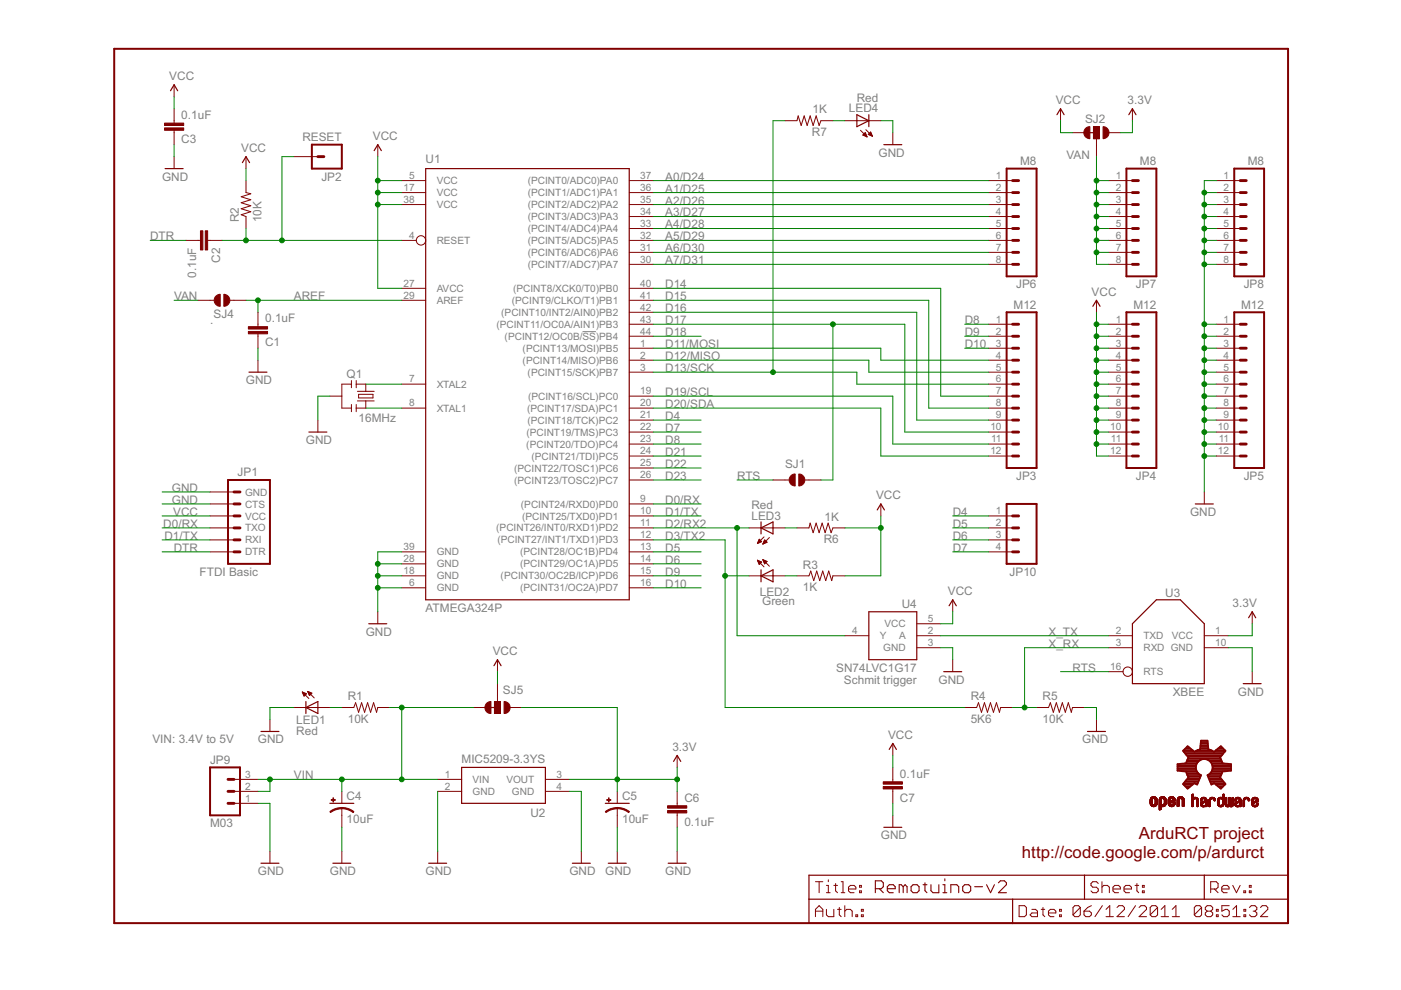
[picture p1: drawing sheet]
<svg xmlns="http://www.w3.org/2000/svg" width="297mm" height="210mm" viewBox="0 0 297 210" stroke-linecap="round" stroke-linejoin="round" font-family="sans-serif">
<defs><g id="words">
<g font-size="4" fill="#800000">
<text x="241.5" y="178">ArduRCT project</text>
<text x="216.7" y="182">http://code.google.com/p/ardurct</text>
</g>
<g font-size="2.8" fill="#808080">
<text x="35.9" y="17">VCC</text>
<text x="180" y="23.8">LED4</text>
<text x="181.7" y="21.6">Red</text>
<text x="223.8" y="22">VCC</text>
<text x="239.1" y="22">3.3V</text>
<text x="38.4" y="25.2">0.1uF</text>
<text x="64.1" y="29.9">RESET</text>
<text x="79.1" y="29.6">VCC</text>
<text x="172.1" y="28.9">R7</text>
<text x="172.3" y="24.1">1K</text>
<text x="230.1" y="26.1">SJ2</text>
<text x="38.4" y="30.3">C3</text>
<text x="51.1" y="32.2">VCC</text>
<text x="90.2" y="34.5">U1</text>
<text x="186.3" y="33.2">GND</text>
<text x="216.3" y="35">M8</text>
<text x="226.1" y="33.7">VAN</text>
<text x="241.7" y="35">M8</text>
<text x="264.5" y="35">M8</text>
<text x="34.4" y="38.3">GND</text>
<text x="68.2" y="38.3">JP2</text>
<text x="141" y="38.3">A0/D24</text>
<text x="141" y="40.8">A1/D25</text>
<text x="50.7" y="47.2" transform="rotate(-90 50.7 47.2)">R2</text>
<text x="55.5" y="47.2" transform="rotate(-90 55.5 47.2)">10K</text>
<text x="141" y="43.4">A2/D26</text>
<text x="141" y="45.9">A3/D27</text>
<text x="31.8" y="51">DTR</text>
<text x="141" y="48.4">A4/D28</text>
<text x="141" y="51">A5/D29</text>
<text x="141" y="53.5">A6/D30</text>
<text x="41.6" y="58.9" transform="rotate(-90 41.6 58.9)">0.1uF</text>
<text x="46.7" y="55.7" transform="rotate(-90 46.7 55.7)">C2</text>
<text x="141" y="56.1">A7/D31</text>
<text x="36.9" y="63.7">VAN</text>
<text x="62.3" y="63.7">AREF</text>
<text x="141" y="61.1">D14</text>
<text x="141" y="63.7">D15</text>
<text x="214.9" y="65.5">M12</text>
<text x="215.4" y="61.1">JP6</text>
<text x="231.5" y="62.7">VCC</text>
<text x="240.3" y="65.5">M12</text>
<text x="240.8" y="61.1">JP7</text>
<text x="263.2" y="65.5">M12</text>
<text x="263.7" y="61.1">JP8</text>
<text x="44.5" y="68.8">.</text>
<text x="45.3" y="67.5">SJ4</text>
<text x="56.2" y="68.4">0.1uF</text>
<text x="141" y="66.2">D16</text>
<text x="141" y="68.8">D17</text>
<text x="141" y="71.3">D18</text>
<text x="204.5" y="68.8">D8</text>
<text x="204.5" y="71.3">D9</text>
<text x="56.2" y="73.5">C1</text>
<text x="141" y="73.8">D11/MOSI</text>
<text x="141" y="76.4">D12/MISO</text>
<text x="204.5" y="73.8">D10</text>
<text x="52.2" y="81.5">GND</text>
<text x="73.5" y="80.2">Q1</text>
<text x="141" y="78.9">D13/SCK</text>
<text x="141" y="84">D19/SCL</text>
<text x="76" y="89.6">16MHz</text>
<text x="141" y="89.1">D4</text>
<text x="141" y="86.5">D20/SDA</text>
<text x="64.8" y="94.2">GND</text>
<text x="141" y="91.6">D7</text>
<text x="141" y="94.2">D8</text>
<text x="50.4" y="101">JP1</text>
<text x="141" y="96.7">D21</text>
<text x="141" y="99.2">D22</text>
<text x="141" y="101.8">D23</text>
<text x="156.3" y="101.8">RTS</text>
<text x="166.4" y="99.2">SJ1</text>
<text x="215.4" y="101.8">JP3</text>
<text x="240.8" y="101.8">JP4</text>
<text x="263.7" y="101.8">JP5</text>
<text x="36.4" y="106.8">GND</text>
<text x="36.4" y="104.3">GND</text>
<text x="141" y="106.8">D0/RX</text>
<text x="159.3" y="108">Red</text>
<text x="185.7" y="105.8">VCC</text>
<text x="34.6" y="111.9">D0/RX</text>
<text x="36.7" y="109.4">VCC</text>
<text x="141" y="111.9">D2/RX2</text>
<text x="141" y="109.4">D1/TX</text>
<text x="159.3" y="110.1">LED3</text>
<text x="174.8" y="110.4">1K</text>
<text x="202" y="109.4">D4</text>
<text x="202" y="111.9">D5</text>
<text x="252.3" y="109.4">GND</text>
<text x="34.9" y="114.5">D1/TX</text>
<text x="36.8" y="117">DTR</text>
<text x="141" y="117">D5</text>
<text x="141" y="119.5">D6</text>
<text x="141" y="114.5">D3/TX2</text>
<text x="174.7" y="115.2">R6</text>
<text x="202" y="114.5">D6</text>
<text x="202" y="117">D7</text>
<text x="42.3" y="122.1">FTDI Basic</text>
<text x="141" y="122.1">D9</text>
<text x="141" y="124.6">D10</text>
<text x="170.2" y="125.4">1K</text>
<text x="170.2" y="120.6">R3</text>
<text x="214.1" y="122.1">JP10</text>
<text x="90.2" y="129.7">ATMEGA324P</text>
<text x="161.1" y="126.4">LED2</text>
<text x="161.6" y="128.3">Green</text>
<text x="191.2" y="128.9">U4</text>
<text x="201" y="126.1">VCC</text>
<text x="247" y="126.7">U3</text>
<text x="261.3" y="128.7">3.3V</text>
<text x="77.5" y="134.8">GND</text>
<text x="222.3" y="134.8">X_TX</text>
<text x="222.3" y="137.3">X_RX</text>
<text x="104.5" y="138.8">VCC</text>
<text x="177.3" y="142.4">SN74LVC1G17</text>
<text x="227.4" y="142.4">RTS</text>
<text x="73.7" y="148.5">R1</text>
<text x="106.6" y="147.2">SJ5</text>
<text x="178.9" y="144.9">Schmit trigger</text>
<text x="199" y="144.9">GND</text>
<text x="205.8" y="148.5">R4</text>
<text x="221" y="148.5">R5</text>
<text x="248.6" y="147.5">XBEE</text>
<text x="262.5" y="147.5">GND</text>
<text x="62.8" y="155.7">Red</text>
<text x="62.8" y="153.6">LED1</text>
<text x="73.7" y="153.3">10K</text>
<text x="205.8" y="153.3">5K6</text>
<text x="221" y="153.3">10K</text>
<text x="32.3" y="157.6">VIN: 3.4V to 5V</text>
<text x="44.5" y="162">JP9</text>
<text x="54.7" y="157.6">GND</text>
<text x="97.9" y="161.7">MIC5209-3.3YS</text>
<text x="142.6" y="159.2">3.3V</text>
<text x="188.3" y="156.6">VCC</text>
<text x="229.5" y="157.6">GND</text>
<text x="62.3" y="165.3">VIN</text>
<text x="190.8" y="164.9">0.1uF</text>
<text x="73.5" y="169.7">C4</text>
<text x="112.4" y="173.1">U2</text>
<text x="131.9" y="169.7">C5</text>
<text x="145.1" y="170">C6</text>
<text x="190.8" y="170">C7</text>
<text x="44.5" y="175.4">M03</text>
<text x="73.5" y="174.5">10uF</text>
<text x="131.9" y="174.5">10uF</text>
<text x="145.1" y="175">0.1uF</text>
<text x="186.8" y="178">GND</text>
<text x="54.7" y="185.6">GND</text>
<text x="69.9" y="185.6">GND</text>
<text x="90.2" y="185.6">GND</text>
<text x="120.7" y="185.6">GND</text>
<text x="128.3" y="185.6">GND</text>
<text x="141" y="185.6">GND</text>
</g>
<g font-size="2.4" fill="#808080">
<text x="85.5" y="40.5">17</text>
<text x="86.7" y="37.9">5</text>
<text x="92.6" y="41.6">VCC</text>
<text x="92.6" y="39">VCC</text>
<text x="111.9" y="41.6">(PCINT1/ADC1)PA1</text>
<text x="111.9" y="39">(PCINT0/ADC0)PA0</text>
<text x="135.8" y="40.5">36</text>
<text x="135.8" y="37.9">37</text>
<text x="211.2" y="37.9">1</text>
<text x="211.2" y="40.5">2</text>
<text x="236.6" y="37.9">1</text>
<text x="236.6" y="40.5">2</text>
<text x="259.4" y="37.9">1</text>
<text x="259.4" y="40.5">2</text>
<text x="85.5" y="43">38</text>
<text x="92.6" y="44.1">VCC</text>
<text x="111.9" y="46.7">(PCINT3/ADC3)PA3</text>
<text x="111.9" y="44.1">(PCINT2/ADC2)PA2</text>
<text x="135.8" y="45.5">34</text>
<text x="135.8" y="43">35</text>
<text x="211.2" y="43">3</text>
<text x="211.2" y="45.5">4</text>
<text x="236.6" y="43">3</text>
<text x="236.6" y="45.5">4</text>
<text x="259.4" y="43">3</text>
<text x="259.4" y="45.5">4</text>
<text x="86.7" y="50.6">4</text>
<text x="92.6" y="51.7">RESET</text>
<text x="111.9" y="51.7">(PCINT5/ADC5)PA5</text>
<text x="111.9" y="49.2">(PCINT4/ADC4)PA4</text>
<text x="135.8" y="53.2">31</text>
<text x="135.8" y="50.6">32</text>
<text x="135.8" y="48.1">33</text>
<text x="211.2" y="48.1">5</text>
<text x="211.2" y="50.6">6</text>
<text x="211.2" y="53.2">7</text>
<text x="236.6" y="48.1">5</text>
<text x="236.6" y="50.6">6</text>
<text x="236.6" y="53.2">7</text>
<text x="259.4" y="48.1">5</text>
<text x="259.4" y="50.6">6</text>
<text x="259.4" y="53.2">7</text>
<text x="111.9" y="54.3">(PCINT6/ADC6)PA6</text>
<text x="111.9" y="56.8">(PCINT7/ADC7)PA7</text>
<text x="135.8" y="55.7">30</text>
<text x="211.2" y="55.7">8</text>
<text x="236.6" y="55.7">8</text>
<text x="259.4" y="55.7">8</text>
<text x="85.5" y="60.8">27</text>
<text x="85.5" y="63.3">29</text>
<text x="92.6" y="61.9">AVCC</text>
<text x="92.6" y="64.4">AREF</text>
<text x="108.5" y="64.4">(PCINT9/CLKO/T1)PB1</text>
<text x="108.8" y="61.9">(PCINT8/XCK0/T0)PB0</text>
<text x="135.8" y="65.9">42</text>
<text x="135.8" y="63.3">41</text>
<text x="135.8" y="60.8">40</text>
<text x="105.2" y="69.5">(PCINT11/OC0A/AIN1)PB3</text>
<text x="106.3" y="67">(PCINT10/INT2/AIN0)PB2</text>
<text x="135.8" y="70.9">44</text>
<text x="135.8" y="68.4">43</text>
<text x="211.2" y="68.4">1</text>
<text x="211.2" y="70.9">2</text>
<text x="236.6" y="68.4">1</text>
<text x="236.6" y="70.9">2</text>
<text x="259.4" y="68.4">1</text>
<text x="259.4" y="70.9">2</text>
<text x="107" y="72.1">(PCINT12/OC0B/SS)PB4</text>
<text x="110.8" y="77.1">(PCINT14/MISO)PB6</text>
<text x="110.8" y="74.6">(PCINT13/MOSI)PB5</text>
<text x="135.8" y="76">2</text>
<text x="135.8" y="73.5">1</text>
<text x="211.2" y="73.5">3</text>
<text x="211.2" y="76">4</text>
<text x="236.6" y="73.5">3</text>
<text x="236.6" y="76">4</text>
<text x="259.4" y="73.5">3</text>
<text x="259.4" y="76">4</text>
<text x="86.7" y="81.1">7</text>
<text x="92.6" y="82.2">XTAL2</text>
<text x="111.9" y="79.7">(PCINT15/SCK)PB7</text>
<text x="135.8" y="83.6">19</text>
<text x="135.8" y="78.6">3</text>
<text x="211.2" y="78.6">5</text>
<text x="211.2" y="81.1">6</text>
<text x="211.2" y="83.6">7</text>
<text x="236.6" y="78.6">5</text>
<text x="236.6" y="81.1">6</text>
<text x="236.6" y="83.6">7</text>
<text x="259.4" y="78.6">5</text>
<text x="259.4" y="81.1">6</text>
<text x="259.4" y="83.6">7</text>
<text x="86.7" y="86.2">8</text>
<text x="92.6" y="87.3">XTAL1</text>
<text x="111.7" y="87.3">(PCINT17/SDA)PC1</text>
<text x="111.8" y="89.8">(PCINT18/TCK)PC2</text>
<text x="112" y="84.8">(PCINT16/SCL)PC0</text>
<text x="135.8" y="88.7">21</text>
<text x="135.8" y="86.2">20</text>
<text x="211.2" y="86.2">8</text>
<text x="211.2" y="88.7">9</text>
<text x="236.6" y="86.2">8</text>
<text x="236.6" y="88.7">9</text>
<text x="259.4" y="86.2">8</text>
<text x="259.4" y="88.7">9</text>
<text x="111.6" y="94.9">(PCINT20/TDO)PC4</text>
<text x="111.6" y="92.4">(PCINT19/TMS)PC3</text>
<text x="135.8" y="93.8">23</text>
<text x="135.8" y="91.3">22</text>
<text x="210" y="91.3">10</text>
<text x="210.1" y="93.8">11</text>
<text x="235.4" y="91.3">10</text>
<text x="235.5" y="93.8">11</text>
<text x="258.2" y="91.3">10</text>
<text x="258.4" y="93.8">11</text>
<text x="109" y="100">(PCINT22/TOSC1)PC6</text>
<text x="112.7" y="97.5">(PCINT21/TDI)PC5</text>
<text x="135.8" y="101.4">26</text>
<text x="135.8" y="98.9">25</text>
<text x="135.8" y="96.3">24</text>
<text x="210" y="96.3">12</text>
<text x="235.4" y="96.3">12</text>
<text x="258.2" y="96.3">12</text>
<text x="51.9" y="107.6">CTS</text>
<text x="51.9" y="105.1">GND</text>
<text x="109" y="102.5">(PCINT23/TOSC2)PC7</text>
<text x="110.4" y="107.6">(PCINT24/RXD0)PD0</text>
<text x="135.8" y="106.5">9</text>
<text x="51.9" y="112.7">TXO</text>
<text x="51.9" y="110.1">VCC</text>
<text x="105.2" y="112.7">(PCINT26/INT0/RXD1)PD2</text>
<text x="110.7" y="110.1">(PCINT25/TXD0)PD1</text>
<text x="135.8" y="111.6">11</text>
<text x="135.8" y="109">10</text>
<text x="211.2" y="109">1</text>
<text x="211.2" y="111.6">2</text>
<text x="51.9" y="117.8">DTR</text>
<text x="51.9" y="115.2">RXI</text>
<text x="85.5" y="119.2">28</text>
<text x="85.5" y="116.6">39</text>
<text x="92.6" y="117.8">GND</text>
<text x="105.5" y="115.2">(PCINT27/INT1/TXD1)PD3</text>
<text x="110.3" y="117.8">(PCINT28/OC1B)PD4</text>
<text x="135.8" y="119.2">14</text>
<text x="135.8" y="116.6">13</text>
<text x="135.8" y="114.1">12</text>
<text x="211.2" y="114.1">3</text>
<text x="211.2" y="116.6">4</text>
<text x="85.5" y="121.7">18</text>
<text x="86.7" y="124.3">6</text>
<text x="92.6" y="122.8">GND</text>
<text x="92.6" y="125.4">GND</text>
<text x="92.6" y="120.3">GND</text>
<text x="106.1" y="122.8">(PCINT30/OC2B/ICP)PD6</text>
<text x="110.3" y="125.4">(PCINT31/OC2A)PD7</text>
<text x="110.3" y="120.3">(PCINT29/OC1A)PD5</text>
<text x="135.8" y="124.3">16</text>
<text x="135.8" y="121.7">15</text>
<text x="196.7" y="131.9">5</text>
<text x="180.7" y="134.4">4</text>
<text x="186.6" y="135.5">Y</text>
<text x="187.5" y="133">VCC</text>
<text x="190.6" y="135.5">A</text>
<text x="196.7" y="134.4">2</text>
<text x="196.7" y="137">3</text>
<text x="236.6" y="134.4">2</text>
<text x="236.6" y="137">3</text>
<text x="242.4" y="135.5">TXD</text>
<text x="248.5" y="135.5">VCC</text>
<text x="257.7" y="134.4">1</text>
<text x="257.7" y="137">10</text>
<text x="187.3" y="138.1">GND</text>
<text x="235.4" y="142">16</text>
<text x="242.4" y="138.1">RXD GND</text>
<text x="242.4" y="143.2">RTS</text>
<text x="51.9" y="167.4">2</text>
<text x="51.9" y="164.9">3</text>
<text x="94.3" y="167.4">2</text>
<text x="94.3" y="164.9">1</text>
<text x="100.2" y="166">VIN</text>
<text x="107.4" y="166">VOUT</text>
<text x="118" y="167.4">4</text>
<text x="118" y="164.9">3</text>
<text x="51.9" y="170">1</text>
<text x="100.2" y="168.6">GND</text>
<text x="108.5" y="168.6">GND</text>
</g>
</g></defs>
<path d="M123.5 70.3h2.8z" fill="#808080" stroke="#808080" stroke-width=".21"/>
<g fill="#800000" stroke="#800000" stroke-width=".21">
<path d="M143.6 167.8v2.5z"/>
<path d="M143.6 172.9v2.5z"/>
<path d="M143.6 170.3v.5z"/>
<path d="M143.6 172.4v.5z"/>
<path d="M130.9 171.3v1.6z"/>
<path d="M130.9 167.8v2.5z"/>
<path d="M130.9 172.9v2.5z"/>
<path d="M130.9 180.5v2.5z"/>
<path d="M143.6 180.5v2.5z"/>
<path d="M80.1 150h2.5z"/>
<path d="M72.5 150h2.5z"/>
<path d="M75.4 149l-.4 1z"/>
<path d="M75.4 149l.6 2z"/>
<path d="M76.7 149l-.7 2z"/>
<path d="M76.7 149l.6 2z"/>
<path d="M77.9 149l-.6 2z"/>
<path d="M77.9 149l.7 2z"/>
<path d="M79.2 149l-.6 2z"/>
<path d="M79.2 149l.6 2z"/>
<path d="M80.1 150l-.3 1z"/>
<path d="M62.3 150h2.6z"/>
<path d="M67.4 150h2.5z"/>
<path d="M64.9 150h2.5z"/>
<path d="M65.2 146.6l1.4 1.4z"/>
<path d="M64.1 146.7l1.4 1.4z"/>
<path d="M65.2 146.6l.9 .4z"/>
<path d="M66.1 147l-.5 .5z"/>
<path d="M65.2 146.6l.4 .9z"/>
<path d="M65.6 147.4h.1z"/>
<path d="M65.5 147.3h.3z"/>
<path d="M65.5 147.1h.5z"/>
<path d="M65.4 147h.7z"/>
<path d="M65.4 146.9h.5z"/>
<path d="M65.3 146.8h.4z"/>
<path d="M65.3 146.7h.1z"/>
<path d="M64.1 146.7l.9 .4z"/>
<path d="M65 147.1l-.5 .5z"/>
<path d="M64.1 146.7l.4 .9z"/>
<path d="M64.4 147.5h.2z"/>
<path d="M64.4 147.4h.3z"/>
<path d="M64.3 147.3h.5z"/>
<path d="M64.3 147.1h.6z"/>
<path d="M64.2 147h.6z"/>
<path d="M64.2 146.9h.3z"/>
<path d="M57.2 152.5v2.6z"/>
<path d="M52.2 38.3v2.5z"/>
<path d="M52.2 45.9v2.6z"/>
<path d="M51.1 45.5l1.1 .4z"/>
<path d="M51.1 45.5l2.1-.6z"/>
<path d="M51.1 44.3l2.1 .6z"/>
<path d="M51.1 44.3l2.1-.7z"/>
<path d="M51.1 43l2.1 .6z"/>
<path d="M51.1 43l2.1-.6z"/>
<path d="M51.1 41.7l2.1 .7z"/>
<path d="M51.1 41.7l2.1-.6z"/>
<path d="M52.2 40.8l1 .3z"/>
<path d="M36.9 28.1v2.6z"/>
<path d="M36.9 23.1v2.5z"/>
<path d="M36.9 27.6v.5z"/>
<path d="M36.9 25.6v.5z"/>
<path d="M36.9 33.2v2.6z"/>
<path d="M54.7 71.3v2.5z"/>
<path d="M54.7 66.2v2.5z"/>
<path d="M54.7 70.8v.5z"/>
<path d="M54.7 68.7v.6z"/>
<path d="M54.7 76.4v2.5z"/>
<path d="M176.6 122.1h2.5z"/>
<path d="M169 122.1h2.5z"/>
<path d="M171.9 121.1l-.4 1z"/>
<path d="M171.9 121.1l.6 2z"/>
<path d="M173.2 121.1l-.7 2z"/>
<path d="M173.2 121.1l.6 2z"/>
<path d="M174.4 121.1l-.6 2z"/>
<path d="M174.4 121.1l.7 2z"/>
<path d="M175.7 121.1l-.6 2z"/>
<path d="M175.7 121.1l.6 2z"/>
<path d="M176.6 122.1l-.3 1z"/>
<path d="M158.8 122.1h2.6z"/>
<path d="M163.9 122.1h2.5z"/>
<path d="M161.4 122.1h2.5z"/>
<path d="M161.7 118.7l1.4 1.4z"/>
<path d="M160.6 118.8l1.4 1.4z"/>
<path d="M161.7 118.7l.9 .3z"/>
<path d="M162.6 119l-.5 .5z"/>
<path d="M161.7 118.7l.4 .8z"/>
<path d="M162.1 119.4h.2z"/>
<path d="M162 119.3h.4z"/>
<path d="M161.9 119.2h.6z"/>
<path d="M161.9 119h.7z"/>
<path d="M161.9 118.9h.5z"/>
<path d="M161.8 118.8h.3z"/>
<path d="M160.6 118.8l.9 .4z"/>
<path d="M161.5 119.2l-.5 .5z"/>
<path d="M160.6 118.8l.4 .9z"/>
<path d="M160.9 119.5h.2z"/>
<path d="M160.9 119.4h.3z"/>
<path d="M160.8 119.3h.6z"/>
<path d="M160.8 119.2h.7z"/>
<path d="M160.7 119h.5z"/>
<path d="M160.7 118.9h.2z"/>
<path d="M72.5 171.3v1.6z"/>
<path d="M72.5 167.8v2.5z"/>
<path d="M72.5 172.9v2.5z"/>
<path d="M92.8 180.5v2.5z"/>
<path d="M72.5 180.5v2.5z"/>
<path d="M143.6 160.2v2.5z"/>
<path d="M77.6 81.4v1.6z"/>
<path d="M77.6 85v1.5z"/>
<path d="M76 84.4h3.1z"/>
<path d="M76 83.6v.8z"/>
<path d="M76 83.6h3.1z"/>
<path d="M79.1 83.6v.8z"/>
<path d="M77.6 83h1.7z"/>
<path d="M75.8 83h1.8z"/>
<path d="M77.6 85h1.7z"/>
<path d="M75.8 85h1.8z"/>
<path d="M75.5 81.4h2.1z"/>
<path d="M75.5 80.7v.7z"/>
<path d="M75.5 81.4v.8z"/>
<path d="M74.5 80.7v.7z"/>
<path d="M74.5 81.4v.8z"/>
<path d="M72.5 81.4h2z"/>
<path d="M74.5 85.8v.7z"/>
<path d="M74.5 86.5v.8z"/>
<path d="M72.5 86.5h2z"/>
<path d="M75.5 85.8v.7z"/>
<path d="M75.5 86.5v.8z"/>
<path d="M75.5 86.5h2.1z"/>
<path d="M72.5 81.4v2.6z"/>
<path d="M72.5 84v2.5z"/>
<path d="M69.9 84h2.6z"/>
<path d="M67.4 89.1v2.5z"/>
<path d="M80.1 129.7v2.5z"/>
<path d="M44.5 117h5.1z"/>
<path d="M44.5 114.5h5.1z"/>
<path d="M44.5 111.9h5.1z"/>
<path d="M44.5 109.4h5.1z"/>
<path d="M44.5 106.8h5.1z"/>
<path d="M44.5 104.3h5.1z"/>
<path d="M44.5 51h2.6z"/>
<path d="M39.5 51h2.5z"/>
<path d="M44 51h.5z"/>
<path d="M42 51h.5z"/>
<path d="M216.1 192v2.4z"/>
<path d="M216.1 194.4h1.1z"/>
<path d="M217.2 194.4l.4-.4z"/>
<path d="M217.6 192.4v1.6z"/>
<path d="M217.2 192l.4 .4z"/>
<path d="M216.1 192h1.1z"/>
<path d="M218.8 192.8h.8z"/>
<path d="M219.6 192.8l.4 .4z"/>
<path d="M220 193.2v1.2z"/>
<path d="M218.8 194.4h1.2z"/>
<path d="M218.4 194l.4 .4z"/>
<path d="M218.8 193.6l-.4 .4z"/>
<path d="M218.8 193.6h1.2z"/>
<path d="M221.1 192.4v1.6z"/>
<path d="M221.1 194l.4 .4z"/>
<path d="M220.7 192.8h.8z"/>
<path d="M222.7 194.4h.8z"/>
<path d="M222.3 194l.4 .4z"/>
<path d="M222.3 193.2v.8z"/>
<path d="M222.3 193.2l.4-.4z"/>
<path d="M222.7 192.8h.8z"/>
<path d="M223.5 192.8l.4 .4z"/>
<path d="M223.9 193.2v.4z"/>
<path d="M222.3 193.6h1.6z"/>
<path d="M224.6 192.8h.4z"/>
<path d="M225 192.8v.4z"/>
<path d="M224.6 193.2h.4z"/>
<path d="M224.6 192.8v.4z"/>
<path d="M224.6 194h.4z"/>
<path d="M225 194v.4z"/>
<path d="M224.6 194.4h.4z"/>
<path d="M224.6 194v.4z"/>
<path d="M227.5 192.4v1.6z"/>
<path d="M227.5 192.4l.4-.4z"/>
<path d="M227.9 192h.8z"/>
<path d="M228.7 192l.3 .4z"/>
<path d="M229 192.4v1.6z"/>
<path d="M229 194l-.3 .4z"/>
<path d="M227.9 194.4h.8z"/>
<path d="M227.5 194l.4 .4z"/>
<path d="M229 192.4l-1.5 1.6z"/>
<path d="M230.6 192.4l.8-.4z"/>
<path d="M230.6 192.4l-.8 .8z"/>
<path d="M229.8 193.2v.8z"/>
<path d="M229.8 194l.4 .4z"/>
<path d="M230.2 194.4h.8z"/>
<path d="M231 194.4l.4-.4z"/>
<path d="M231.4 193.6v.4z"/>
<path d="M231 193.2l.4 .4z"/>
<path d="M229.8 193.2h1.2z"/>
<path d="M233.7 192l-1.5 2.4z"/>
<path d="M234.5 192.8l.8-.8z"/>
<path d="M235.3 192v2.4z"/>
<path d="M234.5 194.4h1.6z"/>
<path d="M236.8 194.4h1.6z"/>
<path d="M236.8 194.4l1.6-1.6z"/>
<path d="M238.4 192.4v.4z"/>
<path d="M238 192l.4 .4z"/>
<path d="M237.2 192h.8z"/>
<path d="M236.8 192.4l.4-.4z"/>
<path d="M240.7 192l-1.5 2.4z"/>
<path d="M241.5 194.4h1.6z"/>
<path d="M241.5 194.4l1.6-1.6z"/>
<path d="M243.1 192.4v.4z"/>
<path d="M242.7 192l.4 .4z"/>
<path d="M241.9 192h.8z"/>
<path d="M241.5 192.4l.4-.4z"/>
<path d="M243.9 192.4v1.6z"/>
<path d="M244.2 192l-.3 .4z"/>
<path d="M244.2 192h.8z"/>
<path d="M245 192l.4 .4z"/>
<path d="M245.4 192.4v1.6z"/>
<path d="M245 194.4l.4-.4z"/>
<path d="M244.2 194.4h.8z"/>
<path d="M243.9 194l.3 .4z"/>
<path d="M243.9 194l1.5-1.6z"/>
<path d="M246.2 192.8l.8-.8z"/>
<path d="M247 192v2.4z"/>
<path d="M246.2 194.4h1.6z"/>
<path d="M248.5 192.8l.8-.8z"/>
<path d="M249.3 192v2.4z"/>
<path d="M248.5 194.4h1.6z"/>
<path d="M253.2 192.4v1.6z"/>
<path d="M253.2 192.4l.4-.4z"/>
<path d="M253.6 192h.8z"/>
<path d="M254.4 192l.4 .4z"/>
<path d="M254.8 192.4v1.6z"/>
<path d="M254.8 194l-.4 .4z"/>
<path d="M253.6 194.4h.8z"/>
<path d="M253.2 194l.4 .4z"/>
<path d="M254.8 192.4l-1.6 1.6z"/>
<path d="M255.5 192.4l.4-.4z"/>
<path d="M255.9 192h.8z"/>
<path d="M256.7 192l.4 .4z"/>
<path d="M257.1 192.4v.4z"/>
<path d="M256.7 193.2l.4-.4z"/>
<path d="M256.7 193.2l.4 .4z"/>
<path d="M257.1 193.6v.4z"/>
<path d="M256.7 194.4l.4-.4z"/>
<path d="M255.9 194.4h.8z"/>
<path d="M255.5 194l.4 .4z"/>
<path d="M255.5 193.6v.4z"/>
<path d="M255.5 193.6l.4-.4z"/>
<path d="M255.5 192.8l.4 .4z"/>
<path d="M255.5 192.4v.4z"/>
<path d="M255.9 193.2h.8z"/>
<path d="M257.9 192.8h.4z"/>
<path d="M258.3 192.8v.4z"/>
<path d="M257.9 193.2h.4z"/>
<path d="M257.9 192.8v.4z"/>
<path d="M257.9 194h.4z"/>
<path d="M258.3 194v.4z"/>
<path d="M257.9 194.4h.4z"/>
<path d="M257.9 194v.4z"/>
<path d="M259.1 192h1.5z"/>
<path d="M259.1 192v1.2z"/>
<path d="M259.1 193.2l.7-.4z"/>
<path d="M259.8 192.8h.4z"/>
<path d="M260.2 192.8l.4 .4z"/>
<path d="M260.6 193.2v.8z"/>
<path d="M260.2 194.4l.4-.4z"/>
<path d="M259.4 194.4h.8z"/>
<path d="M259.1 194l.3 .4z"/>
<path d="M261.4 192.8l.8-.8z"/>
<path d="M262.2 192v2.4z"/>
<path d="M261.4 194.4h1.6z"/>
<path d="M263.7 192.8h.4z"/>
<path d="M264.1 192.8v.4z"/>
<path d="M263.7 193.2h.4z"/>
<path d="M263.7 192.8v.4z"/>
<path d="M263.7 194h.4z"/>
<path d="M264.1 194v.4z"/>
<path d="M263.7 194.4h.4z"/>
<path d="M263.7 194v.4z"/>
<path d="M264.9 192.4l.4-.4z"/>
<path d="M265.3 192h.8z"/>
<path d="M266.1 192l.4 .4z"/>
<path d="M266.5 192.4v.4z"/>
<path d="M266.1 193.2l.4-.4z"/>
<path d="M265.7 193.2h.4z"/>
<path d="M266.1 193.2l.4 .4z"/>
<path d="M266.5 193.6v.4z"/>
<path d="M266.1 194.4l.4-.4z"/>
<path d="M265.3 194.4h.8z"/>
<path d="M264.9 194l.4 .4z"/>
<path d="M267.3 194.4h1.5z"/>
<path d="M268.8 192.8l-1.5 1.6z"/>
<path d="M268.8 192.4v.4z"/>
<path d="M268.4 192l.4 .4z"/>
<path d="M267.6 192h.8z"/>
<path d="M267.6 192l-.3 .4z"/>
<path d="M232.5 186.9l.4 .4z"/>
<path d="M231.7 186.9h.8z"/>
<path d="M231.7 186.9l-.4 .4z"/>
<path d="M231.3 187.3v.4z"/>
<path d="M231.3 187.7l.4 .4z"/>
<path d="M231.7 188.1h.8z"/>
<path d="M232.5 188.1l.4 .4z"/>
<path d="M232.9 188.5v.4z"/>
<path d="M232.9 188.9l-.4 .4z"/>
<path d="M231.7 189.3h.8z"/>
<path d="M231.3 188.9l.4 .4z"/>
<path d="M233.6 186.9v2.4z"/>
<path d="M233.6 188.1l.4-.4z"/>
<path d="M234 187.7h.8z"/>
<path d="M234.8 187.7l.4 .4z"/>
<path d="M235.2 188.1v1.2z"/>
<path d="M236.4 189.3h.8z"/>
<path d="M236 188.9l.4 .4z"/>
<path d="M236 188.1v.8z"/>
<path d="M236 188.1l.4-.4z"/>
<path d="M236.4 187.7h.8z"/>
<path d="M237.2 187.7l.3 .4z"/>
<path d="M237.5 188.1v.4z"/>
<path d="M236 188.5h1.5z"/>
<path d="M238.7 189.3h.8z"/>
<path d="M238.3 188.9l.4 .4z"/>
<path d="M238.3 188.1v.8z"/>
<path d="M238.7 187.7l-.4 .4z"/>
<path d="M238.7 187.7h.8z"/>
<path d="M239.5 187.7l.4 .4z"/>
<path d="M239.9 188.1v.4z"/>
<path d="M238.3 188.5h1.6z"/>
<path d="M241 187.3v1.6z"/>
<path d="M241 188.9l.4 .4z"/>
<path d="M240.6 187.7h.8z"/>
<path d="M242.2 187.7h.4z"/>
<path d="M242.6 187.7v.4z"/>
<path d="M242.2 188.1h.4z"/>
<path d="M242.2 187.7v.4z"/>
<path d="M242.2 188.9h.4z"/>
<path d="M242.6 188.9v.4z"/>
<path d="M242.2 189.3h.4z"/>
<path d="M242.2 188.9v.4z"/>
<path d="M256.7 186.9v2.4z"/>
<path d="M256.7 186.9h1.2z"/>
<path d="M257.9 186.9l.4 .4z"/>
<path d="M258.3 187.3v.8z"/>
<path d="M258.3 188.1l-.4 .4z"/>
<path d="M256.7 188.5h1.2z"/>
<path d="M257.5 188.5l.8 .8z"/>
<path d="M259.4 189.3h.8z"/>
<path d="M259 188.9l.4 .4z"/>
<path d="M259 188.1v.8z"/>
<path d="M259.4 187.7l-.4 .4z"/>
<path d="M259.4 187.7h.8z"/>
<path d="M260.2 187.7l.4 .4z"/>
<path d="M260.6 188.1v.4z"/>
<path d="M259 188.5h1.6z"/>
<path d="M261.4 187.7l.7 1.6z"/>
<path d="M262.9 187.7l-.8 1.6z"/>
<path d="M263.7 188.9v.4z"/>
<path d="M263.7 188.9h.4z"/>
<path d="M264.1 188.9v.4z"/>
<path d="M263.7 189.3h.4z"/>
<path d="M264.9 187.7h.4z"/>
<path d="M265.3 187.7v.4z"/>
<path d="M264.9 188.1h.4z"/>
<path d="M264.9 187.7v.4z"/>
<path d="M264.9 188.9h.4z"/>
<path d="M265.3 188.9v.4z"/>
<path d="M264.9 189.3h.4z"/>
<path d="M264.9 188.9v.4z"/>
<path d="M173.7 186.9v2.4z"/>
<path d="M172.9 186.9h1.6z"/>
<path d="M175.2 187.7h.4z"/>
<path d="M175.6 187.7v1.6z"/>
<path d="M175.2 189.3h.8z"/>
<path d="M175.6 186.5v.4z"/>
<path d="M177.2 187.3v1.6z"/>
<path d="M177.2 188.9l.4 .4z"/>
<path d="M176.8 187.7h.8z"/>
<path d="M178.4 186.9h.3z"/>
<path d="M178.7 186.9v2.4z"/>
<path d="M178.4 189.3h.7z"/>
<path d="M180.3 189.3h.8z"/>
<path d="M179.9 188.9l.4 .4z"/>
<path d="M179.9 188.1v.8z"/>
<path d="M179.9 188.1l.4-.4z"/>
<path d="M180.3 187.7h.8z"/>
<path d="M181.1 187.7l.4 .4z"/>
<path d="M181.5 188.1v.4z"/>
<path d="M179.9 188.5h1.6z"/>
<path d="M182.2 187.7h.4z"/>
<path d="M182.6 187.7v.4z"/>
<path d="M182.2 188.1h.4z"/>
<path d="M182.2 187.7v.4z"/>
<path d="M182.2 188.9h.4z"/>
<path d="M182.6 188.9v.4z"/>
<path d="M182.2 189.3h.4z"/>
<path d="M182.2 188.9v.4z"/>
<path d="M172.9 192.8v1.6z"/>
<path d="M172.9 192.8l.8-.8z"/>
<path d="M173.7 192l.8 .8z"/>
<path d="M174.5 192.8v1.6z"/>
<path d="M172.9 193.2h1.6z"/>
<path d="M175.2 192.8v1.2z"/>
<path d="M175.2 194l.4 .4z"/>
<path d="M175.6 194.4h1.2z"/>
<path d="M176.8 192.8v1.6z"/>
<path d="M177.9 192.4v1.6z"/>
<path d="M177.9 194l.5 .4z"/>
<path d="M177.6 192.8h.8z"/>
<path d="M179.1 192v2.4z"/>
<path d="M179.1 193.2l.4-.4z"/>
<path d="M179.5 192.8h.8z"/>
<path d="M180.3 192.8l.4 .4z"/>
<path d="M180.7 193.2v1.2z"/>
<path d="M181.5 194v.4z"/>
<path d="M181.5 194h.3z"/>
<path d="M181.8 194v.4z"/>
<path d="M181.5 194.4h.3z"/>
<path d="M182.6 192.8h.4z"/>
<path d="M183 192.8v.4z"/>
<path d="M182.6 193.2h.4z"/>
<path d="M182.6 192.8v.4z"/>
<path d="M182.6 194h.4z"/>
<path d="M183 194v.4z"/>
<path d="M182.6 194.4h.4z"/>
<path d="M182.6 194v.4z"/>
<path d="M62.3 33.2h5.1z"/>
<path d="M235 134.8h5.1z"/>
<path d="M235 137.3h5.1z"/>
<path d="M255.3 134.8h5.1z"/>
<path d="M255.3 137.3h5.1z"/>
<path d="M235 142.4h3.1z"/>
<path d="M265.5 129.7v2.5z"/>
<path d="M265.5 142.4v2.5z"/>
<path d="M209.6 68.7h5.1z"/>
<path d="M209.6 71.3h5.1z"/>
<path d="M209.6 73.8h5.1z"/>
<path d="M209.6 76.4h5.1z"/>
<path d="M209.6 78.9h5.1z"/>
<path d="M209.6 81.4h5.1z"/>
<path d="M209.6 84h5.1z"/>
<path d="M209.6 86.5h5.1z"/>
<path d="M209.6 89.1h5.1z"/>
<path d="M209.6 91.6h5.1z"/>
<path d="M209.6 94.1h5.1z"/>
<path d="M209.6 96.7h5.1z"/>
<path d="M235 68.7h5.1z"/>
<path d="M235 71.3h5.1z"/>
<path d="M235 73.8h5.1z"/>
<path d="M235 76.4h5.1z"/>
<path d="M235 78.9h5.1z"/>
<path d="M235 81.4h5.1z"/>
<path d="M235 84h5.1z"/>
<path d="M235 86.5h5.1z"/>
<path d="M235 89.1h5.1z"/>
<path d="M235 91.6h5.1z"/>
<path d="M235 94.1h5.1z"/>
<path d="M235 96.7h5.1z"/>
<path d="M257.9 68.7h5.1z"/>
<path d="M257.9 71.3h5.1z"/>
<path d="M257.9 73.8h5.1z"/>
<path d="M257.9 76.4h5.1z"/>
<path d="M257.9 78.9h5.1z"/>
<path d="M257.9 81.4h5.1z"/>
<path d="M257.9 84h5.1z"/>
<path d="M257.9 86.5h5.1z"/>
<path d="M257.9 89.1h5.1z"/>
<path d="M257.9 91.6h5.1z"/>
<path d="M257.9 94.1h5.1z"/>
<path d="M257.9 96.7h5.1z"/>
<path d="M209.6 38.3h5.1z"/>
<path d="M209.6 40.8h5.1z"/>
<path d="M209.6 43.4h5.1z"/>
<path d="M209.6 45.9h5.1z"/>
<path d="M209.6 48.5h5.1z"/>
<path d="M209.6 51h5.1z"/>
<path d="M209.6 53.5h5.1z"/>
<path d="M209.6 56h5.1z"/>
<path d="M235 38.3h5.1z"/>
<path d="M235 40.8h5.1z"/>
<path d="M235 43.4h5.1z"/>
<path d="M235 45.9h5.1z"/>
<path d="M235 48.5h5.1z"/>
<path d="M235 51h5.1z"/>
<path d="M235 53.5h5.1z"/>
<path d="M235 56h5.1z"/>
<path d="M257.9 38.3h5.1z"/>
<path d="M257.9 40.8h5.1z"/>
<path d="M257.9 43.4h5.1z"/>
<path d="M257.9 45.9h5.1z"/>
<path d="M257.9 48.5h5.1z"/>
<path d="M257.9 51h5.1z"/>
<path d="M257.9 53.5h5.1z"/>
<path d="M257.9 56h5.1z"/>
<path d="M255.3 104.3v2.5z"/>
<path d="M57.2 180.5v2.5z"/>
<path d="M49.6 170.3h5.1z"/>
<path d="M49.6 167.8h5.1z"/>
<path d="M49.6 165.2h5.1z"/>
<path d="M240.1 23.1v2.5z"/>
<path d="M212.2 150h2.5z"/>
<path d="M204.5 150h2.6z"/>
<path d="M207.5 149l-.4 1z"/>
<path d="M207.5 149l.6 2z"/>
<path d="M208.7 149l-.6 2z"/>
<path d="M208.7 149l.7 2z"/>
<path d="M210 149l-.6 2z"/>
<path d="M210 149l.6 2z"/>
<path d="M211.3 149l-.7 2z"/>
<path d="M211.3 149l.6 2z"/>
<path d="M212.2 150l-.3 1z"/>
<path d="M227.4 150h2.5z"/>
<path d="M219.8 150h2.5z"/>
<path d="M222.7 149l-.4 1z"/>
<path d="M222.7 149l.6 2z"/>
<path d="M224 149l-.7 2z"/>
<path d="M224 149l.6 2z"/>
<path d="M225.2 149l-.6 2z"/>
<path d="M225.2 149l.7 2z"/>
<path d="M226.5 149l-.6 2z"/>
<path d="M226.5 149l.6 2z"/>
<path d="M227.4 150l-.3 1z"/>
<path d="M232.5 152.5v2.6z"/>
<path d="M194.4 132.2h5.1z"/>
<path d="M194.4 134.8h5.1z"/>
<path d="M194.4 137.3h5.1z"/>
<path d="M179.1 134.8h5.1z"/>
<path d="M202 139.9v2.5z"/>
<path d="M189.3 167.8v2.5z"/>
<path d="M189.3 162.7v2.5z"/>
<path d="M189.3 167.3v.5z"/>
<path d="M189.3 165.2v.6z"/>
<path d="M189.3 172.9v2.5z"/>
<path d="M49.6 63.7h2.6z"/>
<path d="M42 63.7h2.5z"/>
<path d="M48.7 63.7h.9z"/>
<path d="M44.5 63.7h.9z"/>
<path d="M158.8 111.9h2.6z"/>
<path d="M163.9 111.9h2.5z"/>
<path d="M161.4 111.9h2.5z"/>
<path d="M163.1 114l-1.4 1.4z"/>
<path d="M160.6 115.2l1.4-1.4z"/>
<path d="M161.7 115.4l.9-.4z"/>
<path d="M162.1 114.5l.5 .5z"/>
<path d="M162.1 114.5l-.4 .9z"/>
<path d="M161.8 115.2h.3z"/>
<path d="M161.9 115.1h.5z"/>
<path d="M161.9 114.9h.7z"/>
<path d="M162 114.8h.5z"/>
<path d="M162 114.7h.3z"/>
<path d="M162.1 114.6h.1z"/>
<path d="M160.6 115.2l.9-.3z"/>
<path d="M161 114.3l.5 .6z"/>
<path d="M161 114.3l-.4 .9z"/>
<path d="M160.7 115.1h.3z"/>
<path d="M160.7 114.9h.5z"/>
<path d="M160.8 114.8h.7z"/>
<path d="M160.8 114.7h.5z"/>
<path d="M160.9 114.6h.3z"/>
<path d="M160.9 114.5h.2z"/>
<path d="M169 111.9h2.5z"/>
<path d="M176.6 111.9h2.5z"/>
<path d="M176.6 111.9l-.4 1z"/>
<path d="M175.6 110.9l.6 2z"/>
<path d="M175.6 110.9l-.7 2z"/>
<path d="M174.3 110.9l.6 2z"/>
<path d="M174.3 110.9l-.6 2z"/>
<path d="M173 110.9l.7 2z"/>
<path d="M173 110.9l-.6 2z"/>
<path d="M171.8 110.9l.6 2z"/>
<path d="M171.8 110.9l-.3 1z"/>
<path d="M133.4 124.6h5.1z"/>
<path d="M133.4 122.1h5.1z"/>
<path d="M133.4 119.5h5.1z"/>
<path d="M133.4 117h5.1z"/>
<path d="M133.4 114.5h5.1z"/>
<path d="M133.4 111.9h5.1z"/>
<path d="M133.4 109.4h5.1z"/>
<path d="M133.4 106.8h5.1z"/>
<path d="M133.4 101.8h5.1z"/>
<path d="M133.4 99.2h5.1z"/>
<path d="M133.4 96.7h5.1z"/>
<path d="M133.4 94.1h5.1z"/>
<path d="M133.4 91.6h5.1z"/>
<path d="M133.4 89.1h5.1z"/>
<path d="M133.4 86.5h5.1z"/>
<path d="M133.4 84h5.1z"/>
<path d="M133.4 78.9h5.1z"/>
<path d="M133.4 76.4h5.1z"/>
<path d="M133.4 73.8h5.1z"/>
<path d="M133.4 71.3h5.1z"/>
<path d="M133.4 68.7h5.1z"/>
<path d="M133.4 66.2h5.1z"/>
<path d="M133.4 63.7h5.1z"/>
<path d="M133.4 61.1h5.1z"/>
<path d="M133.4 53.5h5.1z"/>
<path d="M133.4 56h5.1z"/>
<path d="M133.4 51h5.1z"/>
<path d="M133.4 48.5h5.1z"/>
<path d="M133.4 45.9h5.1z"/>
<path d="M133.4 43.4h5.1z"/>
<path d="M133.4 40.8h5.1z"/>
<path d="M133.4 38.3h5.1z"/>
<path d="M85.2 61.1h5.1z"/>
<path d="M85.2 63.7h5.1z"/>
<path d="M85.2 86.5h5.1z"/>
<path d="M85.2 81.4h5.1z"/>
<path d="M85.2 40.8h5.1z"/>
<path d="M85.2 38.3h5.1z"/>
<path d="M85.2 122.1h5.1z"/>
<path d="M85.2 124.6h5.1z"/>
<path d="M85.2 51h3.1z"/>
<path d="M85.2 119.5h5.1z"/>
<path d="M85.2 117h5.1z"/>
<path d="M85.2 43.4h5.1z"/>
<path d="M171.5 101.8h2.6z"/>
<path d="M163.9 101.8h2.5z"/>
<path d="M170.6 101.8h.9z"/>
<path d="M166.4 101.8h.9z"/>
<path d="M184.2 25.6h2.6z"/>
<path d="M179.1 25.6h2.6z"/>
<path d="M181.7 25.6h2.5z"/>
<path d="M182.4 27.6l1.4 1.4z"/>
<path d="M183.6 27.5l1.4 1.4z"/>
<path d="M182.9 28.6l.9 .4z"/>
<path d="M182.9 28.6l.6-.5z"/>
<path d="M183.5 28.1l.3 .9z"/>
<path d="M183.5 28.9h.3z"/>
<path d="M183.2 28.7h.5z"/>
<path d="M183 28.6h.7z"/>
<path d="M183.1 28.5h.5z"/>
<path d="M183.2 28.4h.4z"/>
<path d="M183.3 28.3h.2z"/>
<path d="M184.1 28.5l.9 .4z"/>
<path d="M184.1 28.5l.5-.5z"/>
<path d="M184.6 28l.4 .9z"/>
<path d="M184.6 28.7h.3z"/>
<path d="M184.3 28.6h.5z"/>
<path d="M184.1 28.5h.7z"/>
<path d="M184.2 28.4h.6z"/>
<path d="M184.3 28.3h.4z"/>
<path d="M184.5 28.1h.2z"/>
<path d="M166.4 25.6h2.6z"/>
<path d="M174.1 25.6h2.5z"/>
<path d="M174.1 25.6l-.4 1z"/>
<path d="M173 24.6l.7 2z"/>
<path d="M173 24.6l-.6 2z"/>
<path d="M171.8 24.6l.6 2z"/>
<path d="M171.8 24.6l-.7 2z"/>
<path d="M170.5 24.6l.6 2z"/>
<path d="M170.5 24.6l-.6 2z"/>
<path d="M169.2 24.6l.7 2z"/>
<path d="M169.2 24.6l-.2 1z"/>
<path d="M189.3 28.1v2.6z"/>
<path d="M209.6 109.4h5.1z"/>
<path d="M209.6 111.9h5.1z"/>
<path d="M209.6 114.5h5.1z"/>
<path d="M209.6 117h5.1z"/>
<path d="M108 150h2.6z"/>
<path d="M100.4 150h2.6z"/>
<path d="M104.8 148.7v2.6z"/>
<path d="M104.8 148.7h.7z"/>
<path d="M105.5 148.7h.6z"/>
<path d="M106.1 148.7v2.6z"/>
<path d="M105.5 144.9v2.6z"/>
<path d="M104.8 151.3h1.3z"/>
<path d="M105.5 147.5v1.2z"/>
<path d="M105.5 139.9v2.5z"/>
<path d="M36.9 18v2.5z"/>
<path d="M52.2 33.2v2.6z"/>
<path d="M186.8 106.8v2.6z"/>
<path d="M202 127.2v2.5z"/>
<path d="M189.3 157.6v2.6z"/>
<path d="M224.9 23.1v2.5z"/>
<path d="M232.5 63.7v2.5z"/>
<path d="M80.1 30.7v2.5z"/>
<path d="M235 28.1h2.6z"/>
<path d="M227.4 28.1h2.5z"/>
<path d="M231.8 26.9v2.5z"/>
<path d="M231.8 29.4h.7z"/>
<path d="M232.5 29.4h.6z"/>
<path d="M233.1 26.9v2.5z"/>
<path d="M232.5 30.7v2.5z"/>
<path d="M231.8 26.9h1.3z"/>
<path d="M232.5 29.4v1.3z"/>
<path d="M92.8 167.8h5.1z"/>
<path d="M115.6 167.8h5.1z"/>
<path d="M92.8 165.2h5.1z"/>
<path d="M115.6 165.2h5.1z"/>
<path d="M245.8 171.7h.1z"/>
<path d="M245.8 171.7h.2z"/>
<path d="M245.8 171.6h.3z"/>
<path d="M245.8 171.6h.4z"/>
<path d="M245.8 171.5h.4z"/>
<path d="M245.8 171.4h.4z"/>
<path d="M245.8 171.3h.4z"/>
<path d="M245.8 171.2h.4z"/>
<path d="M245.8 171.1h.4z"/>
<path d="M245.8 171h.4z"/>
<path d="M254.9 171h.5z"/>
<path d="M258.6 171h.4z"/>
<path d="M260.1 171h.4z"/>
<path d="M260.8 171h.4z"/>
<path d="M262.2 171h.4z"/>
<path d="M265.9 171h.4z"/>
<path d="M244.5 171h.2z"/>
<path d="M246.4 171h.2z"/>
<path d="M248.3 171h.2z"/>
<path d="M258.6 171h.5z"/>
<path d="M246.4 171h.3z"/>
<path d="M248.3 171h.3z"/>
<path d="M262.1 171h.5z"/>
<path d="M263.6 171h.1z"/>
<path d="M265.8 171h.5z"/>
<path d="M244.4 171h.4z"/>
<path d="M246.3 171h.4z"/>
<path d="M255.6 171h.1z"/>
<path d="M256.3 171h.2z"/>
<path d="M262.1 171h.6z"/>
<path d="M262.9 171h.1z"/>
<path d="M265.8 171h.6z"/>
<path d="M248.2 171h.4z"/>
<path d="M252.7 171h.2z"/>
<path d="M253.8 171h.1z"/>
<path d="M255.6 171h.2z"/>
<path d="M260 171h.5z"/>
<path d="M260.7 171h.5z"/>
<path d="M244.3 171h.6z"/>
<path d="M246.3 171h.5z"/>
<path d="M248.2 171h.5z"/>
<path d="M249.6 171h.2z"/>
<path d="M250.7 171h.2z"/>
<path d="M253.8 171h.2z"/>
<path d="M254.8 171h.6z"/>
<path d="M258.5 171h.7z"/>
<path d="M260 171h.6z"/>
<path d="M260.7 171h.6z"/>
<path d="M262.9 171h.2z"/>
<path d="M263.6 171h.2z"/>
<path d="M265.7 171h.7z"/>
<path d="M245.8 171h1z"/>
<path d="M248.1 171h.6z"/>
<path d="M256.3 171h.3z"/>
<path d="M260.6 171h.7z"/>
<path d="M262 171h.7z"/>
<path d="M248.1 171h.7z"/>
<path d="M249.6 171h.3z"/>
<path d="M252.7 171h.3z"/>
<path d="M255.6 171h.3z"/>
<path d="M258.4 171h.8z"/>
<path d="M260 171h1.3z"/>
<path d="M265.7 171h.8z"/>
<path d="M244.2 170.9h.8z"/>
<path d="M245.8 170.9h1.1z"/>
<path d="M248.1 170.9h.7z"/>
<path d="M249.6 170.9h.3z"/>
<path d="M250.7 170.9h.3z"/>
<path d="M252.7 170.9h.3z"/>
<path d="M253.8 170.9h.2z"/>
<path d="M254.7 170.9h.7z"/>
<path d="M255.6 170.9h.3z"/>
<path d="M256.3 170.9h.3z"/>
<path d="M258.4 170.9h.8z"/>
<path d="M260 170.9h1.3z"/>
<path d="M262 170.9h.7z"/>
<path d="M262.9 170.9h.2z"/>
<path d="M263.6 170.9h.2z"/>
<path d="M265.7 170.9h.8z"/>
<path d="M253.8 170.9h.3z"/>
<path d="M259.9 170.9h1.4z"/>
<path d="M263.6 170.9h.3z"/>
<path d="M248 170.9h.8z"/>
<path d="M258.4 170.9h.9z"/>
<path d="M259.9 170.9h1.5z"/>
<path d="M265.6 170.9h.9z"/>
<path d="M249.6 170.9h.4z"/>
<path d="M261.9 170.9h.8z"/>
<path d="M244.1 170.9h1z"/>
<path d="M245.8 170.9h1.2z"/>
<path d="M248 170.9h.9z"/>
<path d="M250.7 170.9h.4z"/>
<path d="M265.6 170.9h1z"/>
<path d="M247.9 170.9h1z"/>
<path d="M254.6 170.9h.8z"/>
<path d="M258.3 170.9h1z"/>
<path d="M244.1 170.8h1z"/>
<path d="M245.8 170.8h1.2z"/>
<path d="M247.9 170.8h1z"/>
<path d="M249.6 170.8h.4z"/>
<path d="M250.7 170.8h.4z"/>
<path d="M252.7 170.8h.3z"/>
<path d="M253.8 170.8h.3z"/>
<path d="M254.6 170.8h.8z"/>
<path d="M255.6 170.8h.3z"/>
<path d="M256.3 170.8h.3z"/>
<path d="M258.3 170.8h1.1z"/>
<path d="M259.9 170.8h1.5z"/>
<path d="M261.9 170.8h.8z"/>
<path d="M262.9 170.8h.2z"/>
<path d="M263.6 170.8h.3z"/>
<path d="M265.6 170.8h1z"/>
<path d="M261.9 170.8h.7z"/>
<path d="M244.1 170.8h1.1z"/>
<path d="M245.8 170.8h1.3z"/>
<path d="M247.9 170.8h1.1z"/>
<path d="M259.8 170.8h1.6z"/>
<path d="M265.5 170.8h1.1z"/>
<path d="M259.8 170.8h1.7z"/>
<path d="M244 170.8h1.2z"/>
<path d="M254.6 170.8h.5z"/>
<path d="M255.1 170.8h.3z"/>
<path d="M258.3 170.8h.5z"/>
<path d="M258.9 170.8h.5z"/>
<path d="M261.8 170.8h.8z"/>
<path d="M265.5 170.8h.6z"/>
<path d="M266.1 170.8h.5z"/>
<path d="M254.6 170.8h.4z"/>
<path d="M255.2 170.8h.2z"/>
<path d="M258.3 170.8h.4z"/>
<path d="M259.8 170.8h.4z"/>
<path d="M260.3 170.8h.7z"/>
<path d="M261 170.8h.5z"/>
<path d="M261.8 170.8h.5z"/>
<path d="M262.4 170.8h.2z"/>
<path d="M265.5 170.8h.5z"/>
<path d="M266.2 170.8h.5z"/>
<path d="M247.8 170.8h1.2z"/>
<path d="M259 170.8h.4z"/>
<path d="M260.4 170.8h.5z"/>
<path d="M261.1 170.8h.4z"/>
<path d="M261.8 170.8h.4z"/>
<path d="M265.5 170.8h.4z"/>
<path d="M266.3 170.8h.4z"/>
<path d="M244 170.7h1.2z"/>
<path d="M245.8 170.7h1.3z"/>
<path d="M247.8 170.7h1.2z"/>
<path d="M249.6 170.7h.4z"/>
<path d="M250.7 170.7h.4z"/>
<path d="M252.7 170.7h.3z"/>
<path d="M253.8 170.7h.3z"/>
<path d="M254.6 170.7h.3z"/>
<path d="M255.6 170.7h.3z"/>
<path d="M256.3 170.7h.3z"/>
<path d="M258.2 170.7h.5z"/>
<path d="M259 170.7h.4z"/>
<path d="M259.8 170.7h.4z"/>
<path d="M260.4 170.7h.5z"/>
<path d="M261.1 170.7h.4z"/>
<path d="M261.8 170.7h.4z"/>
<path d="M262.9 170.7h.2z"/>
<path d="M263.6 170.7h.3z"/>
<path d="M265.5 170.7h.4z"/>
<path d="M266.3 170.7h.4z"/>
<path d="M258.2 170.7h.4z"/>
<path d="M259.1 170.7h.3z"/>
<path d="M259.8 170.7h.3z"/>
<path d="M260.4 170.7h.4z"/>
<path d="M261.2 170.7h.3z"/>
<path d="M259.1 170.7h.4z"/>
<path d="M260.5 170.7h.3z"/>
<path d="M261.8 170.7h.3z"/>
<path d="M245.8 170.7h1.4z"/>
<path d="M265.5 170.7h.3z"/>
<path d="M266.4 170.7h.3z"/>
<path d="M243.9 170.7h1.4z"/>
<path d="M247.8 170.7h1.3z"/>
<path d="M243.9 170.6h.6z"/>
<path d="M244.7 170.6h.6z"/>
<path d="M245.8 170.6h.6z"/>
<path d="M246.6 170.6h.6z"/>
<path d="M247.8 170.6h.5z"/>
<path d="M248.5 170.6h.6z"/>
<path d="M249.6 170.6h.4z"/>
<path d="M250.7 170.6h.4z"/>
<path d="M252.7 170.6h.3z"/>
<path d="M253.8 170.6h.3z"/>
<path d="M254.6 170.6h.3z"/>
<path d="M255.6 170.6h.3z"/>
<path d="M256.3 170.6h.3z"/>
<path d="M258.2 170.6h.4z"/>
<path d="M259.1 170.6h.4z"/>
<path d="M259.8 170.6h.3z"/>
<path d="M260.5 170.6h.3z"/>
<path d="M261.2 170.6h.3z"/>
<path d="M261.8 170.6h.3z"/>
<path d="M262.9 170.6h.2z"/>
<path d="M263.6 170.6h.3z"/>
<path d="M265.5 170.6h.3z"/>
<path d="M266.4 170.6h.3z"/>
<path d="M258.2 170.6h.3z"/>
<path d="M246.7 170.6h.5z"/>
<path d="M248.6 170.6h.5z"/>
<path d="M265.4 170.6h.4z"/>
<path d="M244.8 170.6h.5z"/>
<path d="M254.5 170.6h.3z"/>
<path d="M243.9 170.6h.5z"/>
<path d="M247.7 170.6h.6z"/>
<path d="M259.2 170.6h.3z"/>
<path d="M265.4 170.6h.3z"/>
<path d="M245.8 170.6h.5z"/>
<path d="M247.7 170.6h.5z"/>
<path d="M243.9 170.5h.5z"/>
<path d="M244.8 170.5h.5z"/>
<path d="M245.8 170.5h.5z"/>
<path d="M246.8 170.5h.4z"/>
<path d="M247.7 170.5h.5z"/>
<path d="M248.7 170.5h.4z"/>
<path d="M249.6 170.5h.4z"/>
<path d="M250.7 170.5h.4z"/>
<path d="M252.7 170.5h.3z"/>
<path d="M253.8 170.5h.3z"/>
<path d="M254.5 170.5h.3z"/>
<path d="M255.6 170.5h.3z"/>
<path d="M256.3 170.5h.3z"/>
<path d="M258.2 170.5h.3z"/>
<path d="M259.2 170.5h.3z"/>
<path d="M259.8 170.5h.3z"/>
<path d="M260.5 170.5h.3z"/>
<path d="M261.2 170.5h.3z"/>
<path d="M261.8 170.5h.3z"/>
<path d="M262.9 170.5h.2z"/>
<path d="M263.6 170.5h.3z"/>
<path d="M265.4 170.5h.3z"/>
<path d="M266.4 170.5h.3z"/>
<path d="M243.9 170.5h.4z"/>
<path d="M244.9 170.5h.4z"/>
<path d="M258.2 170.5h.2z"/>
<path d="M245.8 170.5h.4z"/>
<path d="M247.7 170.5h.4z"/>
<path d="M266.5 170.5h.2z"/>
<path d="M266.5 170.5h.3z"/>
<path d="M258.1 170.5h.3z"/>
<path d="M243.9 170.4h.4z"/>
<path d="M244.9 170.4h.4z"/>
<path d="M245.8 170.4h.4z"/>
<path d="M246.8 170.4h.4z"/>
<path d="M247.7 170.4h.4z"/>
<path d="M248.7 170.4h.4z"/>
<path d="M249.6 170.4h.4z"/>
<path d="M250.7 170.4h.4z"/>
<path d="M252.7 170.4h.3z"/>
<path d="M253.8 170.4h.3z"/>
<path d="M254.5 170.4h.3z"/>
<path d="M255.6 170.4h.3z"/>
<path d="M256.3 170.4h.3z"/>
<path d="M258.1 170.4h.3z"/>
<path d="M259.2 170.4h.3z"/>
<path d="M259.8 170.4h.3z"/>
<path d="M260.5 170.4h.3z"/>
<path d="M261.2 170.4h.3z"/>
<path d="M261.8 170.4h.3z"/>
<path d="M262.9 170.4h.2z"/>
<path d="M263.6 170.4h.3z"/>
<path d="M265.4 170.4h.3z"/>
<path d="M266.5 170.4h.3z"/>
<path d="M248.8 170.4h.3z"/>
<path d="M254.6 170.4h.3z"/>
<path d="M261.8 170.4h.4z"/>
<path d="M243.9 170.3h.3z"/>
<path d="M244.9 170.3h.4z"/>
<path d="M245.8 170.3h.4z"/>
<path d="M246.8 170.3h.4z"/>
<path d="M247.7 170.3h.4z"/>
<path d="M248.8 170.3h.3z"/>
<path d="M249.6 170.3h.4z"/>
<path d="M250.7 170.3h.4z"/>
<path d="M252.7 170.3h.3z"/>
<path d="M253.8 170.3h.3z"/>
<path d="M254.6 170.3h.3z"/>
<path d="M255.6 170.3h.3z"/>
<path d="M256.3 170.3h.3z"/>
<path d="M258.1 170.3h.3z"/>
<path d="M259.2 170.3h.3z"/>
<path d="M259.8 170.3h.3z"/>
<path d="M260.5 170.3h.3z"/>
<path d="M261.2 170.3h.3z"/>
<path d="M261.8 170.3h.4z"/>
<path d="M262.9 170.3h.2z"/>
<path d="M263.6 170.3h.3z"/>
<path d="M265.4 170.3h.3z"/>
<path d="M266.5 170.3h.3z"/>
<path d="M246.9 170.3h.3z"/>
<path d="M265.4 170.3h.4z"/>
<path d="M254.6 170.3h.4z"/>
<path d="M266.6 170.3h.2z"/>
<path d="M261.8 170.3h.5z"/>
<path d="M265.4 170.3h.5z"/>
<path d="M247.7 170.3h.5z"/>
<path d="M254.6 170.3h.5z"/>
<path d="M261.9 170.3h.4z"/>
<path d="M243.9 170.2h.3z"/>
<path d="M244.9 170.2h.4z"/>
<path d="M245.8 170.2h.4z"/>
<path d="M246.9 170.2h.3z"/>
<path d="M247.7 170.2h.5z"/>
<path d="M248.8 170.2h.3z"/>
<path d="M249.6 170.2h.4z"/>
<path d="M250.7 170.2h.4z"/>
<path d="M252.7 170.2h.3z"/>
<path d="M253.8 170.2h.3z"/>
<path d="M254.6 170.2h.5z"/>
<path d="M255.6 170.2h.3z"/>
<path d="M256.3 170.2h.3z"/>
<path d="M258.1 170.2h.3z"/>
<path d="M259.2 170.2h.3z"/>
<path d="M259.8 170.2h.3z"/>
<path d="M260.5 170.2h.3z"/>
<path d="M261.2 170.2h.3z"/>
<path d="M261.9 170.2h.5z"/>
<path d="M262.9 170.2h.2z"/>
<path d="M263.6 170.2h.3z"/>
<path d="M265.4 170.2h.6z"/>
<path d="M247.7 170.2h.6z"/>
<path d="M254.6 170.2h.6z"/>
<path d="M248.9 170.2h.2z"/>
<path d="M261.9 170.2h.6z"/>
<path d="M265.4 170.2h.7z"/>
<path d="M247.7 170.2h.7z"/>
<path d="M254.6 170.2h.7z"/>
<path d="M254.7 170.2h.6z"/>
<path d="M261.9 170.2h.7z"/>
<path d="M247.7 170.2h.8z"/>
<path d="M249 170.2h.1z"/>
<path d="M254.7 170.2h.7z"/>
<path d="M265.4 170.2h.8z"/>
<path d="M243.9 170.1h.3z"/>
<path d="M244.9 170.1h.4z"/>
<path d="M245.8 170.1h.4z"/>
<path d="M246.9 170.1h.3z"/>
<path d="M247.7 170.1h.8z"/>
<path d="M249.6 170.1h.4z"/>
<path d="M250.7 170.1h.4z"/>
<path d="M252.7 170.1h.3z"/>
<path d="M253.8 170.1h.3z"/>
<path d="M254.7 170.1h.7z"/>
<path d="M255.6 170.1h.3z"/>
<path d="M256.3 170.1h.3z"/>
<path d="M258.1 170.1h.3z"/>
<path d="M259.2 170.1h.3z"/>
<path d="M259.8 170.1h.3z"/>
<path d="M260.5 170.1h.3z"/>
<path d="M261.2 170.1h.3z"/>
<path d="M262 170.1h.6z"/>
<path d="M262.9 170.1h.2z"/>
<path d="M263.6 170.1h.3z"/>
<path d="M265.4 170.1h.8z"/>
<path d="M262 170.1h.7z"/>
<path d="M262.8 170.1h.3z"/>
<path d="M265.4 170.1h.9z"/>
<path d="M247.7 170.1h.9z"/>
<path d="M254.7 170.1h.8z"/>
<path d="M254.8 170.1h.7z"/>
<path d="M255.5 170.1h.4z"/>
<path d="M262 170.1h.8z"/>
<path d="M254.8 170.1h1.1z"/>
<path d="M265.4 170.1h1z"/>
<path d="M262.1 170.1h1z"/>
<path d="M247.7 170.1h1z"/>
<path d="M254.9 170.1h1z"/>
<path d="M243.9 170h.3z"/>
<path d="M244.9 170h.4z"/>
<path d="M245.8 170h.4z"/>
<path d="M246.9 170h.3z"/>
<path d="M247.7 170h1z"/>
<path d="M249.6 170h.4z"/>
<path d="M250.7 170h.4z"/>
<path d="M252.7 170h.3z"/>
<path d="M253.8 170h.3z"/>
<path d="M254.9 170h1z"/>
<path d="M256.3 170h.3z"/>
<path d="M258.1 170h.3z"/>
<path d="M259.2 170h.3z"/>
<path d="M259.8 170h.3z"/>
<path d="M260.5 170h.3z"/>
<path d="M261.2 170h.3z"/>
<path d="M262.2 170h.9z"/>
<path d="M263.6 170h.3z"/>
<path d="M265.4 170h1.1z"/>
<path d="M247.7 170h1.1z"/>
<path d="M255 170h.9z"/>
<path d="M265.4 170h.3z"/>
<path d="M265.8 170h.7z"/>
<path d="M262.3 170h.8z"/>
<path d="M265.9 170h.7z"/>
<path d="M247.7 170h1.2z"/>
<path d="M255.1 170h.8z"/>
<path d="M243.9 169.9h.3z"/>
<path d="M244.9 169.9h.4z"/>
<path d="M245.8 169.9h.4z"/>
<path d="M246.9 169.9h.3z"/>
<path d="M247.7 169.9h1.2z"/>
<path d="M249.6 169.9h.4z"/>
<path d="M250.7 169.9h.4z"/>
<path d="M252.7 169.9h.3z"/>
<path d="M253.8 169.9h.3z"/>
<path d="M255.1 169.9h.8z"/>
<path d="M256.3 169.9h.3z"/>
<path d="M258.1 169.9h.3z"/>
<path d="M259.2 169.9h.3z"/>
<path d="M259.8 169.9h.3z"/>
<path d="M260.5 169.9h.3z"/>
<path d="M261.2 169.9h.3z"/>
<path d="M262.4 169.9h.7z"/>
<path d="M263.6 169.9h.3z"/>
<path d="M265.4 169.9h.3z"/>
<path d="M265.9 169.9h.8z"/>
<path d="M247.7 169.9h1.3z"/>
<path d="M266 169.9h.7z"/>
<path d="M255.2 169.9h.7z"/>
<path d="M262.5 169.9h.6z"/>
<path d="M247.7 169.9h1.4z"/>
<path d="M255.3 169.9h.6z"/>
<path d="M266.1 169.9h.6z"/>
<path d="M262.6 169.9h.5z"/>
<path d="M266.1 169.9h.7z"/>
<path d="M243.9 169.8h.3z"/>
<path d="M244.9 169.8h.4z"/>
<path d="M245.8 169.8h.4z"/>
<path d="M246.9 169.8h.3z"/>
<path d="M247.7 169.8h.4z"/>
<path d="M248.2 169.8h.9z"/>
<path d="M249.6 169.8h.4z"/>
<path d="M250.7 169.8h.4z"/>
<path d="M252.7 169.8h.3z"/>
<path d="M253.8 169.8h.3z"/>
<path d="M255.3 169.8h.6z"/>
<path d="M256.3 169.8h.3z"/>
<path d="M258.1 169.8h.3z"/>
<path d="M259.2 169.8h.3z"/>
<path d="M259.8 169.8h.3z"/>
<path d="M260.5 169.8h.3z"/>
<path d="M261.2 169.8h.3z"/>
<path d="M262.6 169.8h.5z"/>
<path d="M263.6 169.8h.3z"/>
<path d="M265.4 169.8h.3z"/>
<path d="M266.1 169.8h.7z"/>
<path d="M255.4 169.8h.5z"/>
<path d="M266.2 169.8h.6z"/>
<path d="M261.8 169.8h.1z"/>
<path d="M262.7 169.8h.4z"/>
<path d="M248.3 169.8h.8z"/>
<path d="M254.5 169.8h.2z"/>
<path d="M255.5 169.8h.4z"/>
<path d="M266.3 169.8h.5z"/>
<path d="M261.8 169.8h.2z"/>
<path d="M264.7 169.8h.1z"/>
<path d="M254.5 169.8h.3z"/>
<path d="M257.4 169.8h.2z"/>
<path d="M262.8 169.8h.3z"/>
<path d="M264.7 169.8h.2z"/>
<path d="M248.4 169.8h.7z"/>
<path d="M266.4 169.8h.4z"/>
<path d="M243.9 169.7h.3z"/>
<path d="M244.9 169.7h.4z"/>
<path d="M245.8 169.7h.4z"/>
<path d="M246.9 169.7h.3z"/>
<path d="M247.7 169.7h.4z"/>
<path d="M248.4 169.7h.7z"/>
<path d="M249.6 169.7h.4z"/>
<path d="M250.7 169.7h.4z"/>
<path d="M252.7 169.7h.3z"/>
<path d="M253.8 169.7h.3z"/>
<path d="M254.5 169.7h.3z"/>
<path d="M255.6 169.7h.3z"/>
<path d="M256.3 169.7h.3z"/>
<path d="M257.4 169.7h.3z"/>
<path d="M258.1 169.7h.3z"/>
<path d="M259.2 169.7h.3z"/>
<path d="M259.8 169.7h.3z"/>
<path d="M260.5 169.7h.3z"/>
<path d="M261.2 169.7h.3z"/>
<path d="M261.8 169.7h.2z"/>
<path d="M262.8 169.7h.3z"/>
<path d="M263.6 169.7h.3z"/>
<path d="M264.7 169.7h.2z"/>
<path d="M265.4 169.7h.3z"/>
<path d="M266.4 169.7h.4z"/>
<path d="M248.5 169.7h.6z"/>
<path d="M261.8 169.7h.3z"/>
<path d="M262.9 169.7h.2z"/>
<path d="M264.7 169.7h.3z"/>
<path d="M266.5 169.7h.3z"/>
<path d="M248.6 169.7h.5z"/>
<path d="M254.6 169.7h.2z"/>
<path d="M264.6 169.7h.4z"/>
<path d="M258.2 169.7h.2z"/>
<path d="M243.9 169.6h.3z"/>
<path d="M244.9 169.6h.4z"/>
<path d="M245.8 169.6h.4z"/>
<path d="M246.9 169.6h.3z"/>
<path d="M247.7 169.6h.4z"/>
<path d="M248.7 169.6h.4z"/>
<path d="M249.6 169.6h.4z"/>
<path d="M250.7 169.6h.4z"/>
<path d="M252.7 169.6h.3z"/>
<path d="M253.8 169.6h.3z"/>
<path d="M254.6 169.6h.2z"/>
<path d="M255.6 169.6h.3z"/>
<path d="M256.3 169.6h.3z"/>
<path d="M257.4 169.6h.3z"/>
<path d="M258.2 169.6h.2z"/>
<path d="M259.2 169.6h.3z"/>
<path d="M259.8 169.6h.3z"/>
<path d="M260.5 169.6h.3z"/>
<path d="M261.2 169.6h.3z"/>
<path d="M261.8 169.6h.3z"/>
<path d="M262.8 169.6h.3z"/>
<path d="M263.6 169.6h.3z"/>
<path d="M264.6 169.6h.4z"/>
<path d="M265.4 169.6h.3z"/>
<path d="M266.5 169.6h.3z"/>
<path d="M266.5 169.6h.2z"/>
<path d="M246.8 169.6h.4z"/>
<path d="M266.4 169.6h.3z"/>
<path d="M256.3 169.6h.4z"/>
<path d="M243.9 169.6h.4z"/>
<path d="M258.2 169.6h.3z"/>
<path d="M253.7 169.6h.4z"/>
<path d="M254.6 169.6h.3z"/>
<path d="M264.6 169.6h.3z"/>
<path d="M243.9 169.5h.4z"/>
<path d="M244.9 169.5h.4z"/>
<path d="M245.8 169.5h.4z"/>
<path d="M246.8 169.5h.4z"/>
<path d="M247.7 169.5h.4z"/>
<path d="M248.7 169.5h.4z"/>
<path d="M249.6 169.5h.4z"/>
<path d="M250.7 169.5h.4z"/>
<path d="M252.7 169.5h.3z"/>
<path d="M253.7 169.5h.4z"/>
<path d="M254.6 169.5h.3z"/>
<path d="M255.6 169.5h.3z"/>
<path d="M256.3 169.5h.4z"/>
<path d="M257.4 169.5h.3z"/>
<path d="M258.2 169.5h.3z"/>
<path d="M259.2 169.5h.3z"/>
<path d="M259.8 169.5h.3z"/>
<path d="M260.5 169.5h.3z"/>
<path d="M261.2 169.5h.3z"/>
<path d="M261.8 169.5h.3z"/>
<path d="M262.8 169.5h.3z"/>
<path d="M263.6 169.5h.3z"/>
<path d="M264.6 169.5h.3z"/>
<path d="M265.4 169.5h.3z"/>
<path d="M266.4 169.5h.3z"/>
<path d="M253.7 169.5h.3z"/>
<path d="M252.7 169.5h.4z"/>
<path d="M255.5 169.5h.4z"/>
<path d="M256.4 169.5h.3z"/>
<path d="M257.3 169.5h.4z"/>
<path d="M259.1 169.5h.4z"/>
<path d="M255.5 169.5h.3z"/>
<path d="M265.4 169.5h.4z"/>
<path d="M250.6 169.5h.5z"/>
<path d="M261.8 169.5h.4z"/>
<path d="M263.6 169.5h.4z"/>
<path d="M265.5 169.5h.3z"/>
<path d="M258.2 169.5h.4z"/>
<path d="M261.9 169.5h.3z"/>
<path d="M249.6 169.5h.5z"/>
<path d="M256.4 169.5h.4z"/>
<path d="M262.7 169.5h.4z"/>
<path d="M264.5 169.5h.4z"/>
<path d="M243.9 169.4h.4z"/>
<path d="M244.9 169.4h.4z"/>
<path d="M245.8 169.4h.4z"/>
<path d="M246.8 169.4h.4z"/>
<path d="M247.7 169.4h.4z"/>
<path d="M248.7 169.4h.4z"/>
<path d="M249.6 169.4h.5z"/>
<path d="M250.6 169.4h.4z"/>
<path d="M252.7 169.4h.4z"/>
<path d="M253.7 169.4h.3z"/>
<path d="M254.6 169.4h.4z"/>
<path d="M255.5 169.4h.3z"/>
<path d="M256.4 169.4h.4z"/>
<path d="M257.3 169.4h.4z"/>
<path d="M258.2 169.4h.4z"/>
<path d="M259.1 169.4h.4z"/>
<path d="M259.8 169.4h.3z"/>
<path d="M260.5 169.4h.3z"/>
<path d="M261.2 169.4h.3z"/>
<path d="M261.9 169.4h.3z"/>
<path d="M262.7 169.4h.4z"/>
<path d="M263.7 169.4h.3z"/>
<path d="M264.5 169.4h.4z"/>
<path d="M265.5 169.4h.3z"/>
<path d="M266.3 169.4h.4z"/>
<path d="M245.8 169.4h.5z"/>
<path d="M247.7 169.4h.5z"/>
<path d="M252.7 169.4h.5z"/>
<path d="M257.3 169.4h.3z"/>
<path d="M253.6 169.4h.4z"/>
<path d="M255.4 169.4h.4z"/>
<path d="M265.5 169.4h.4z"/>
<path d="M244.8 169.4h.5z"/>
<path d="M248.6 169.4h.5z"/>
<path d="M257.2 169.4h.4z"/>
<path d="M263.7 169.4h.4z"/>
<path d="M243.9 169.4h.5z"/>
<path d="M246.7 169.4h.5z"/>
<path d="M259 169.4h.5z"/>
<path d="M261.9 169.4h.4z"/>
<path d="M249.7 169.4h.4z"/>
<path d="M250.5 169.4h.5z"/>
<path d="M258.3 169.4h.4z"/>
<path d="M262.6 169.4h.5z"/>
<path d="M252.7 169.4h.6z"/>
<path d="M253.5 169.4h.5z"/>
<path d="M254.6 169.4h.5z"/>
<path d="M255.3 169.4h.5z"/>
<path d="M256.4 169.4h.5z"/>
<path d="M262.6 169.4h.4z"/>
<path d="M264.4 169.4h.5z"/>
<path d="M266.2 169.4h.5z"/>
<path d="M247.7 169.4h.6z"/>
<path d="M249.7 169.4h.5z"/>
<path d="M256.5 169.4h.4z"/>
<path d="M257.1 169.4h.5z"/>
<path d="M258.9 169.4h.6z"/>
<path d="M261.9 169.4h.5z"/>
<path d="M263.7 169.4h.5z"/>
<path d="M265.5 169.4h.5z"/>
<path d="M243.9 169.3h.5z"/>
<path d="M244.8 169.3h.5z"/>
<path d="M245.9 169.3h.5z"/>
<path d="M246.7 169.3h.5z"/>
<path d="M247.8 169.3h.5z"/>
<path d="M248.6 169.3h.5z"/>
<path d="M249.7 169.3h.5z"/>
<path d="M250.5 169.3h.5z"/>
<path d="M252.7 169.3h.6z"/>
<path d="M253.5 169.3h.5z"/>
<path d="M254.7 169.3h.4z"/>
<path d="M255.3 169.3h.5z"/>
<path d="M256.5 169.3h.5z"/>
<path d="M257.1 169.3h.5z"/>
<path d="M258.3 169.3h.5z"/>
<path d="M258.9 169.3h.6z"/>
<path d="M259.8 169.3h.3z"/>
<path d="M260.5 169.3h.3z"/>
<path d="M261.2 169.3h.3z"/>
<path d="M261.9 169.3h.5z"/>
<path d="M262.5 169.3h.5z"/>
<path d="M263.7 169.3h.5z"/>
<path d="M264.3 169.3h.6z"/>
<path d="M265.5 169.3h.5z"/>
<path d="M266.1 169.3h.6z"/>
<path d="M243.9 169.3h.6z"/>
<path d="M244.7 169.3h.6z"/>
<path d="M252.7 169.3h.7z"/>
<path d="M253.4 169.3h.6z"/>
<path d="M254.7 169.3h.5z"/>
<path d="M255.2 169.3h.6z"/>
<path d="M264.3 169.3h.5z"/>
<path d="M266.1 169.3h.5z"/>
<path d="M246.6 169.3h.6z"/>
<path d="M248.5 169.3h.6z"/>
<path d="M250.4 169.3h.6z"/>
<path d="M252.7 169.3h1.2z"/>
<path d="M254.7 169.3h1.1z"/>
<path d="M256.5 169.3h1.1z"/>
<path d="M258.3 169.3h1.2z"/>
<path d="M261.9 169.3h1.1z"/>
<path d="M263.7 169.3h1.1z"/>
<path d="M265.5 169.3h1.1z"/>
<path d="M244.6 169.3h.7z"/>
<path d="M247.8 169.3h.6z"/>
<path d="M249.7 169.3h.6z"/>
<path d="M265.6 169.3h1z"/>
<path d="M243.9 169.3h1.3z"/>
<path d="M245.9 169.3h1.3z"/>
<path d="M247.8 169.3h1.3z"/>
<path d="M249.7 169.3h1.3z"/>
<path d="M254.7 169.3h1z"/>
<path d="M263.8 169.3h1z"/>
<path d="M244 169.3h1.2z"/>
<path d="M256.5 169.3h1z"/>
<path d="M262 169.3h1z"/>
<path d="M245.9 169.3h1.2z"/>
<path d="M244 169.2h1.2z"/>
<path d="M245.9 169.2h1.2z"/>
<path d="M247.8 169.2h1.2z"/>
<path d="M249.7 169.2h1.3z"/>
<path d="M252.7 169.2h1.2z"/>
<path d="M254.7 169.2h1z"/>
<path d="M256.5 169.2h1z"/>
<path d="M258.3 169.2h1.2z"/>
<path d="M259.8 169.2h.3z"/>
<path d="M260.5 169.2h.3z"/>
<path d="M261.2 169.2h.3z"/>
<path d="M262 169.2h1z"/>
<path d="M263.8 169.2h1z"/>
<path d="M265.6 169.2h1z"/>
<path d="M258.4 169.2h1.1z"/>
<path d="M249.7 169.2h1.2z"/>
<path d="M254.8 169.2h.9z"/>
<path d="M262 169.2h.9z"/>
<path d="M263.8 169.2h.9z"/>
<path d="M256.6 169.2h.9z"/>
<path d="M265.6 169.2h.9z"/>
<path d="M252.7 169.2h1.1z"/>
<path d="M265.7 169.2h.8z"/>
<path d="M247.9 169.2h1.1z"/>
<path d="M254.8 169.2h.8z"/>
<path d="M249.8 169.2h1.1z"/>
<path d="M256.6 169.2h.8z"/>
<path d="M262.1 169.2h.8z"/>
<path d="M263.9 169.2h.8z"/>
<path d="M246 169.2h1.1z"/>
<path d="M244.1 169.1h1.1z"/>
<path d="M246 169.1h1.1z"/>
<path d="M247.9 169.1h1.1z"/>
<path d="M249.8 169.1h1.1z"/>
<path d="M252.7 169.1h1.1z"/>
<path d="M254.8 169.1h.8z"/>
<path d="M256.6 169.1h.8z"/>
<path d="M258.5 169.1h1z"/>
<path d="M259.8 169.1h.3z"/>
<path d="M260.6 169.1h.2z"/>
<path d="M261.3 169.1h.2z"/>
<path d="M262.1 169.1h.7z"/>
<path d="M263.9 169.1h.8z"/>
<path d="M265.7 169.1h.8z"/>
<path d="M244.1 169.1h1z"/>
<path d="M246 169.1h1z"/>
<path d="M252.7 169.1h1z"/>
<path d="M254.9 169.1h.7z"/>
<path d="M256.7 169.1h.7z"/>
<path d="M259.9 169.1h.2z"/>
<path d="M263.9 169.1h.7z"/>
<path d="M265.7 169.1h.7z"/>
<path d="M247.9 169.1h1z"/>
<path d="M249.8 169.1h1z"/>
<path d="M254.9 169.1h.6z"/>
<path d="M256.7 169.1h.6z"/>
<path d="M258.5 169.1h.6z"/>
<path d="M259.2 169.1h.3z"/>
<path d="M265.8 169.1h.6z"/>
<path d="M252.7 169.1h.3z"/>
<path d="M253.1 169.1h.6z"/>
<path d="M258.6 169.1h.5z"/>
<path d="M262.2 169.1h.5z"/>
<path d="M264 169.1h.6z"/>
<path d="M256.8 169.1h.5z"/>
<path d="M260.7 169.1h.1z"/>
<path d="M261.4 169.1h.1z"/>
<path d="M264 169.1h.5z"/>
<path d="M249.9 169.1h.9z"/>
<path d="M253.2 169.1h.5z"/>
<path d="M255 169.1h.5z"/>
<path d="M265.8 169.1h.5z"/>
<path d="M253.2 169.1h.4z"/>
<path d="M256.8 169.1h.4z"/>
<path d="M265.9 169.1h.4z"/>
<path d="M246.1 169.1h.9z"/>
<path d="M248 169.1h.9z"/>
<path d="M255 169.1h.4z"/>
<path d="M258.6 169.1h.4z"/>
<path d="M262.3 169.1h.3z"/>
<path d="M264.1 169.1h.4z"/>
<path d="M244.2 169h.8z"/>
<path d="M246.1 169h.8z"/>
<path d="M248 169h.9z"/>
<path d="M249.9 169h.9z"/>
<path d="M252.7 169h.3z"/>
<path d="M255.2 169h.1z"/>
<path d="M258.8 169h.1z"/>
<path d="M259.2 169h.3z"/>
<path d="M264.2 169h.2z"/>
<path d="M266 169h.1z"/>
<path d="M248 169h.8z"/>
<path d="M249.9 169h.8z"/>
<path d="M248.1 169h.7z"/>
<path d="M250 169h.7z"/>
<path d="M244.2 169h.7z"/>
<path d="M246.2 169h.6z"/>
<path d="M244.3 169h.6z"/>
<path d="M248.1 169h.6z"/>
<path d="M250 169h.6z"/>
<path d="M246.3 169h.5z"/>
<path d="M248.2 169h.5z"/>
<path d="M250.1 169h.5z"/>
<path d="M244.4 169h.4z"/>
<path d="M246.3 169h.4z"/>
<path d="M248.2 169h.4z"/>
<path d="M250.1 169h.4z"/>
<path d="M244.4 168.9h.4z"/>
<path d="M246.3 168.9h.4z"/>
<path d="M248.2 168.9h.4z"/>
<path d="M250.1 168.9h.4z"/>
<path d="M252.7 168.9h.3z"/>
<path d="M259.2 168.9h.3z"/>
<path d="M244.5 168.9h.3z"/>
<path d="M246.4 168.9h.3z"/>
<path d="M248.3 168.9h.3z"/>
<path d="M250.2 168.9h.3z"/>
<path d="M244.5 168.9h.2z"/>
<path d="M246.4 168.9h.2z"/>
<path d="M248.3 168.9h.2z"/>
<path d="M252.7 168.8h.3z"/>
<path d="M259.2 168.8h.3z"/>
<path d="M252.7 168.7h.3z"/>
<path d="M259.2 168.7h.3z"/>
<path d="M252.7 168.6h.3z"/>
<path d="M259.2 168.6h.3z"/>
<path d="M252.7 168.5h.3z"/>
<path d="M259.2 168.5h.3z"/>
<path d="M252.8 168.5h.2z"/>
<path d="M252.8 168.4h.2z"/>
<path d="M259.3 168.4h.2z"/>
<path d="M252.9 168.4h.1z"/>
<path d="M259.4 168.4h.1z"/>
<path d="M123.3 180.5v2.5z"/>
<path d="M130.9 171.2l1.3 .2 1.3 .7-.2 .2-.9-.5-1.5-.4z" fill-rule="evenodd"/>
<path d="M128.3 172.1l1.2-.7 1.4-.2v.3l-1.5 .3-.9 .5z" fill-rule="evenodd"/>
<path d="M72.5 171.2l1.3 .2 1.2 .7-.1 .2-.9-.5-1.5-.4z" fill-rule="evenodd"/>
<path d="M69.9 172.1l1.2-.7 1.4-.2v.3l-1.5 .3-.9 .5z" fill-rule="evenodd"/>
<path d="M47.5 62.4a1.27 1.27 0 0 1 1.2 1.3 1.27 1.27 0 0 1-1.2 1.2z" fill-rule="evenodd"/>
<path d="M45.7 62.8l.5-.3 .5-.1v2.5a1.26 1.26 0 0 1-1.2-.7 1.26 1.26 0 0 1 .2-1.4z" fill-rule="evenodd"/>
<path d="M169.4 100.5a1.27 1.27 0 0 1 1.2 1.3 1.27 1.27 0 0 1-1.2 1.2z" fill-rule="evenodd"/>
<path d="M167.6 100.9l.5-.3 .5-.1v2.5a1.27 1.27 0 0 1-1.2-.7 1.27 1.27 0 0 1 .2-1.4z" fill-rule="evenodd"/>
<path d="M103.1 149.2l.5-.4 .5-.1v2.6a1.27 1.27 0 0 1-1.2-.8 1.27 1.27 0 0 1 .2-1.3z" fill-rule="evenodd"/>
<path d="M106.9 148.7a1.27 1.27 0 0 1 1.3 1.3 1.27 1.27 0 0 1-1.3 1.3z" fill-rule="evenodd"/>
<path d="M230.1 27.3l.5-.4h.5v2.5a1.27 1.27 0 0 1-1.2-.7 1.27 1.27 0 0 1 .2-1.4z" fill-rule="evenodd"/>
<path d="M233.9 26.9a1.27 1.27 0 0 1 1.2 1.2 1.27 1.27 0 0 1-1.2 1.3z" fill-rule="evenodd"/>
</g>
<g fill="#800000" stroke="#800000" stroke-width=".21">
<path d="M141.5 171.9h4.1v.5h-4.1z"/>
<path d="M141.5 170.8h4.1v.5h-4.1z"/>
<path d="M128.6 169.5h.9v.2h-.9z"/>
<path d="M129 169.2h.1v.9h-.1z"/>
<path d="M34.9 26.1h4v.5h-4z"/>
<path d="M34.9 27.1h4v.5h-4z"/>
<path d="M52.7 69.3h4v.5h-4z"/>
<path d="M52.7 70.3h4v.5h-4z"/>
<path d="M70.2 169.5h.9v.2h-.9z"/>
<path d="M70.6 169.2h.1v.9h-.1z"/>
<path d="M42.5 48.9h.5v4.1h-.5z"/>
<path d="M43.5 48.9h.5v4.1h-.5z"/>
<path d="M187.3 165.8h4v.5h-4z"/>
<path d="M187.3 166.8h4v.5h-4z"/>
<path d="M104.8 148.7h1.3v2.6h-1.3z"/>
<path d="M231.8 26.9h1.3v2.5h-1.3z"/>
</g>
<g fill="#800000" stroke="#800000" stroke-width=".25">
<path d="M128.3 170.3h5.1z"/>
<path d="M129 183h3.8z"/>
<path d="M141.7 183h3.8z"/>
<path d="M64.9 150l2.5 1.3z"/>
<path d="M64.9 150l2.5-1.3z"/>
<path d="M64.9 150v1.3z"/>
<path d="M64.9 148.7v1.3z"/>
<path d="M67.4 150v1.3z"/>
<path d="M67.4 148.7v1.3z"/>
<path d="M55.3 155.1h3.8z"/>
<path d="M35 35.8h3.8z"/>
<path d="M52.8 78.9h3.8z"/>
<path d="M161.4 122.1l2.5 1.3z"/>
<path d="M161.4 122.1l2.5-1.3z"/>
<path d="M161.4 122.1v1.3z"/>
<path d="M161.4 120.8v1.3z"/>
<path d="M163.9 122.1v1.3z"/>
<path d="M163.9 120.8v1.3z"/>
<path d="M69.9 170.3h5.1z"/>
<path d="M90.9 183h3.8z"/>
<path d="M70.6 183h3.8z"/>
<path d="M143.6 160.2l.7 1.2z"/>
<path d="M143.6 160.2l-.8 1.2z"/>
<path d="M65.5 91.6h3.8z"/>
<path d="M78.2 132.2h3.8z"/>
<path d="M171.5 195.7h43.2z"/>
<path d="M171.5 190.6v5.1z"/>
<path d="M171.5 185.6v5z"/>
<path d="M273.1 185.6v5z"/>
<path d="M255.3 185.6h17.8z"/>
<path d="M229.9 185.6h25.4z"/>
<path d="M171.5 185.6h58.4z"/>
<path d="M171.5 190.6h43.2z"/>
<path d="M214.7 190.6h15.2z"/>
<path d="M229.9 190.6h25.4z"/>
<path d="M255.3 190.6h17.8z"/>
<path d="M273.1 190.6v5.1z"/>
<path d="M273.1 160.2v25.4z"/>
<path d="M255.3 185.6v5z"/>
<path d="M229.9 185.6v5z"/>
<path d="M214.7 190.6v5.1z"/>
<path d="M255.3 132.2v12.7z"/>
<path d="M250.3 127.2l5 5z"/>
<path d="M245.2 127.2h5.1z"/>
<path d="M245.2 127.2l-5.1 5z"/>
<path d="M240.1 132.2v12.7z"/>
<path d="M240.1 144.9h15.2z"/>
<path d="M265.5 129.7l-.8 1.3z"/>
<path d="M265.5 129.7l.7 1.3z"/>
<path d="M263.6 144.9h3.8z"/>
<path d="M253.4 106.8h3.8z"/>
<path d="M55.3 183h3.8z"/>
<path d="M240.1 23.1l.8 1.2z"/>
<path d="M240.1 23.1l-.8 1.2z"/>
<path d="M230.6 155.1h3.8z"/>
<path d="M184.2 129.7h10.2z"/>
<path d="M184.2 129.7v10.2z"/>
<path d="M184.2 139.9h10.2z"/>
<path d="M194.4 129.7v10.2z"/>
<path d="M200.1 142.4h3.8z"/>
<path d="M187.4 175.4h3.8z"/>
<path d="M161.4 111.9l2.5-1.2z"/>
<path d="M161.4 111.9l2.5 1.3z"/>
<path d="M161.4 110.7v1.2z"/>
<path d="M161.4 111.9v1.3z"/>
<path d="M163.9 110.7v1.2z"/>
<path d="M163.9 111.9v1.3z"/>
<path d="M90.3 35.8h43.1z"/>
<path d="M133.4 35.8v91.4z"/>
<path d="M90.3 127.2h43.1z"/>
<path d="M90.3 35.8v91.4z"/>
<path d="M181.7 24.3l2.5 1.3z"/>
<path d="M181.7 26.9l2.5-1.3z"/>
<path d="M184.2 24.3v1.3z"/>
<path d="M184.2 25.6v1.3z"/>
<path d="M181.7 24.3v1.3z"/>
<path d="M181.7 25.6v1.3z"/>
<path d="M187.4 30.7h3.8z"/>
<path d="M103 150h2.5z"/>
<path d="M105.5 139.9l.7 1.2z"/>
<path d="M105.5 139.9l-.8 1.2z"/>
<path d="M36.9 18l.8 1.2z"/>
<path d="M36.9 18l-.7 1.2z"/>
<path d="M52.2 33.2l.7 1.3z"/>
<path d="M52.2 33.2l-.8 1.3z"/>
<path d="M186.8 106.8l.7 1.3z"/>
<path d="M186.8 106.8l-.8 1.3z"/>
<path d="M202 127.2l.8 1.2z"/>
<path d="M202 127.2l-.8 1.2z"/>
<path d="M189.3 157.6l.8 1.3z"/>
<path d="M189.3 157.6l-.8 1.3z"/>
<path d="M224.9 23.1l.7 1.2z"/>
<path d="M224.9 23.1l-.8 1.2z"/>
<path d="M232.5 63.7l.7 1.2z"/>
<path d="M232.5 63.7l-.8 1.2z"/>
<path d="M80.1 30.7l.8 1.2z"/>
<path d="M80.1 30.7l-.8 1.2z"/>
<path d="M229.9 28.1h2.6z"/>
<path d="M97.9 162.7v7.6z"/>
<path d="M97.9 170.3h17.7z"/>
<path d="M115.6 162.7v7.6z"/>
<path d="M97.9 162.7h17.7z"/>
<path d="M121.3 183h3.9z"/>
</g>
<g fill="#800000" stroke="#800000" stroke-width=".42">
<path d="M48.3 119.5h8.9z"/>
<path d="M57.2 101.8v17.7z"/>
<path d="M48.3 101.8v17.7z"/>
<path d="M48.3 101.8h8.9z"/>
<path d="M24.2 10.4h248.9z"/>
<path d="M273.1 10.4v175.2z"/>
<path d="M273.1 185.6v10.1z"/>
<path d="M24.2 10.4v185.3z"/>
<path d="M24.2 195.7h190.5z"/>
<path d="M214.7 195.7h58.4z"/>
<path d="M66.1 30.7h6.4z"/>
<path d="M72.5 30.7v5.1z"/>
<path d="M66.1 30.7v5.1z"/>
<path d="M66.1 35.8h6.4z"/>
<path d="M213.4 66.2h6.4z"/>
<path d="M219.8 66.2v33z"/>
<path d="M213.4 66.2v33z"/>
<path d="M213.4 99.2h6.4z"/>
<path d="M238.8 66.2h6.4z"/>
<path d="M245.2 66.2v33z"/>
<path d="M238.8 66.2v33z"/>
<path d="M238.8 99.2h6.4z"/>
<path d="M261.7 66.2h6.3z"/>
<path d="M268 66.2v33z"/>
<path d="M261.7 66.2v33z"/>
<path d="M261.7 99.2h6.3z"/>
<path d="M213.4 35.8h6.4z"/>
<path d="M219.8 35.8v22.8z"/>
<path d="M213.4 35.8v22.8z"/>
<path d="M213.4 58.6h6.4z"/>
<path d="M238.8 35.8h6.4z"/>
<path d="M245.2 35.8v22.8z"/>
<path d="M238.8 35.8v22.8z"/>
<path d="M238.8 58.6h6.4z"/>
<path d="M261.7 35.8h6.3z"/>
<path d="M268 35.8v22.8z"/>
<path d="M261.7 35.8v22.8z"/>
<path d="M261.7 58.6h6.3z"/>
<path d="M44.5 172.9h6.4z"/>
<path d="M44.5 162.7v10.2z"/>
<path d="M50.9 162.7v10.2z"/>
<path d="M44.5 162.7h6.4z"/>
<path d="M213.4 106.8h6.4z"/>
<path d="M219.8 106.8v12.7z"/>
<path d="M213.4 106.8v12.7z"/>
<path d="M213.4 119.5h6.4z"/>
</g>
<g fill="#800000" stroke="#800000" stroke-width=".61">
<path d="M49.6 111.9h1.3z"/>
<path d="M49.6 114.5h1.3z"/>
<path d="M49.6 117h1.3z"/>
<path d="M49.6 106.8h1.3z"/>
<path d="M49.6 109.4h1.3z"/>
<path d="M49.6 104.3h1.3z"/>
<path d="M67.4 33.2h1.3z"/>
<path d="M214.7 73.8h1.3z"/>
<path d="M214.7 71.3h1.3z"/>
<path d="M214.7 68.7h1.3z"/>
<path d="M214.7 78.9h1.3z"/>
<path d="M214.7 76.4h1.3z"/>
<path d="M214.7 81.4h1.3z"/>
<path d="M214.7 84h1.3z"/>
<path d="M214.7 86.5h1.3z"/>
<path d="M214.7 89.1h1.3z"/>
<path d="M214.7 91.6h1.3z"/>
<path d="M214.7 94.1h1.3z"/>
<path d="M214.7 96.7h1.3z"/>
<path d="M240.1 73.8h1.3z"/>
<path d="M240.1 71.3h1.3z"/>
<path d="M240.1 68.7h1.3z"/>
<path d="M240.1 78.9h1.3z"/>
<path d="M240.1 76.4h1.3z"/>
<path d="M240.1 81.4h1.3z"/>
<path d="M240.1 84h1.3z"/>
<path d="M240.1 86.5h1.3z"/>
<path d="M240.1 89.1h1.3z"/>
<path d="M240.1 91.6h1.3z"/>
<path d="M240.1 94.1h1.3z"/>
<path d="M240.1 96.7h1.3z"/>
<path d="M263 73.8h1.2z"/>
<path d="M263 71.3h1.2z"/>
<path d="M263 68.7h1.2z"/>
<path d="M263 78.9h1.2z"/>
<path d="M263 76.4h1.2z"/>
<path d="M263 81.4h1.2z"/>
<path d="M263 84h1.2z"/>
<path d="M263 86.5h1.2z"/>
<path d="M263 89.1h1.2z"/>
<path d="M263 91.6h1.2z"/>
<path d="M263 94.1h1.2z"/>
<path d="M263 96.7h1.2z"/>
<path d="M214.7 48.5h1.3z"/>
<path d="M214.7 45.9h1.3z"/>
<path d="M214.7 51h1.3z"/>
<path d="M214.7 40.8h1.3z"/>
<path d="M214.7 38.3h1.3z"/>
<path d="M214.7 43.4h1.3z"/>
<path d="M214.7 53.5h1.3z"/>
<path d="M214.7 56h1.3z"/>
<path d="M240.1 48.5h1.3z"/>
<path d="M240.1 45.9h1.3z"/>
<path d="M240.1 51h1.3z"/>
<path d="M240.1 40.8h1.3z"/>
<path d="M240.1 38.3h1.3z"/>
<path d="M240.1 43.4h1.3z"/>
<path d="M240.1 53.5h1.3z"/>
<path d="M240.1 56h1.3z"/>
<path d="M263 48.5h1.2z"/>
<path d="M263 45.9h1.2z"/>
<path d="M263 51h1.2z"/>
<path d="M263 40.8h1.2z"/>
<path d="M263 38.3h1.2z"/>
<path d="M263 43.4h1.2z"/>
<path d="M263 53.5h1.2z"/>
<path d="M263 56h1.2z"/>
<path d="M48.3 167.8h1.3z"/>
<path d="M48.3 170.3h1.3z"/>
<path d="M48.3 165.2h1.3z"/>
<path d="M214.7 117h1.3z"/>
<path d="M214.7 111.9h1.3z"/>
<path d="M214.7 109.4h1.3z"/>
<path d="M214.7 114.5h1.3z"/>
</g>
<g fill="#800000" stroke="#800000" stroke-width=".23">
<path d="M185.6 186.8v2.5z"/>
<path d="M185.6 186.8h1.3z"/>
<path d="M186.9 186.8l.4 .4z"/>
<path d="M187.3 187.2v.8z"/>
<path d="M187.3 188l-.4 .4z"/>
<path d="M185.6 188.4h1.3z"/>
<path d="M186.4 188.4l.9 .9z"/>
<path d="M188.6 189.3h.8z"/>
<path d="M188.1 188.8l.5 .5z"/>
<path d="M188.1 188v.8z"/>
<path d="M188.1 188l.5-.4z"/>
<path d="M188.6 187.6h.8z"/>
<path d="M189.4 187.6l.4 .4z"/>
<path d="M189.8 188v.4z"/>
<path d="M188.1 188.4h1.7z"/>
<path d="M190.6 187.6v1.7z"/>
<path d="M190.6 187.6h.5z"/>
<path d="M191.1 187.6l.4 .4z"/>
<path d="M191.5 188v1.3z"/>
<path d="M191.9 187.6l-.4 .4z"/>
<path d="M191.9 187.6l.4 .4z"/>
<path d="M192.3 188v1.3z"/>
<path d="M193.6 189.3h.8z"/>
<path d="M194.4 189.3l.5-.5z"/>
<path d="M194.9 188v.8z"/>
<path d="M194.4 187.6l.5 .4z"/>
<path d="M193.6 187.6h.8z"/>
<path d="M193.6 187.6l-.4 .4z"/>
<path d="M193.2 188v.8z"/>
<path d="M193.2 188.8l.4 .5z"/>
<path d="M196.1 187.2v1.6z"/>
<path d="M196.1 188.8l.4 .5z"/>
<path d="M195.7 187.6h.8z"/>
<path d="M197.4 187.6v1.2z"/>
<path d="M197.4 188.8l.4 .5z"/>
<path d="M197.8 189.3h1.3z"/>
<path d="M199.1 187.6v1.7z"/>
<path d="M199.9 187.6h.4z"/>
<path d="M200.3 187.6v1.7z"/>
<path d="M199.9 189.3h.8z"/>
<path d="M200.3 186.3v.5z"/>
<path d="M201.6 187.6v1.7z"/>
<path d="M201.6 187.6h1.3z"/>
<path d="M202.9 187.6l.4 .4z"/>
<path d="M203.3 188v1.3z"/>
<path d="M204.5 189.3h.9z"/>
<path d="M205.4 189.3l.4-.5z"/>
<path d="M205.8 188v.8z"/>
<path d="M205.4 187.6l.4 .4z"/>
<path d="M204.5 187.6h.9z"/>
<path d="M204.5 187.6l-.4 .4z"/>
<path d="M204.1 188v.8z"/>
<path d="M204.1 188.8l.4 .5z"/>
<path d="M206.7 188h1.6z"/>
<path d="M209.2 187.6l.8 1.7z"/>
<path d="M210.8 187.6l-.8 1.7z"/>
<path d="M211.7 189.3h1.7z"/>
<path d="M211.7 189.3l1.7-1.7z"/>
<path d="M213.4 187.2v.4z"/>
<path d="M213 186.8l.4 .4z"/>
<path d="M212.1 186.8h.9z"/>
<path d="M212.1 186.8l-.4 .4z"/>
</g>
<g fill="none" stroke="#800000" stroke-width=".21">
<circle cx="89.3" cy="51" r=".99"/>
<circle cx="239.1" cy="142.4" r="1"/>
</g>
<g fill="#800000" stroke="#800000" stroke-width=".38">
<path d="M256.8 166.3l.3-.1z"/>
<path d="M257.1 166.2l.3-.1z"/>
<path d="M257.4 166.1l1.4 1.1z"/>
<path d="M258.8 167.2l1-1z"/>
<path d="M258.7 164.8l1.1 1.4z"/>
<path d="M258.9 164.4l-.2 .4z"/>
<path d="M259 164l-.1 .4z"/>
<path d="M259.1 163.6l-.1 .4z"/>
<path d="M259.1 163.6l1.9-.2z"/>
<path d="M261 162v1.4z"/>
<path d="M259.1 161.8l1.9 .2z"/>
<path d="M259 161.4l.1 .4z"/>
<path d="M258.9 161l.1 .4z"/>
<path d="M258.7 160.6l.2 .4z"/>
<path d="M259.8 159.2l-1.1 1.4z"/>
<path d="M258.8 158.2l1 1z"/>
<path d="M257.4 159.4l1.4-1.2z"/>
<path d="M257 159.2l.4 .2z"/>
<path d="M256.6 159l.4 .2z"/>
<path d="M256.2 158.9l.4 .1z"/>
<path d="M256 157l.2 1.9z"/>
<path d="M254.6 157h1.4z"/>
<path d="M254.6 157l-.2 1.9z"/>
<path d="M254 159l.4-.1z"/>
<path d="M253.6 159.2l.4-.2z"/>
<path d="M253.2 159.4l.4-.2z"/>
<path d="M251.8 158.2l1.4 1.2z"/>
<path d="M251.8 158.2l-1 1z"/>
<path d="M250.8 159.2l1.2 1.4z"/>
<path d="M252 160.6l-.2 .4z"/>
<path d="M251.8 161l-.2 .4z"/>
<path d="M251.6 161.4l-.1 .4z"/>
<path d="M249.7 162l1.8-.2z"/>
<path d="M249.7 162v1.4z"/>
<path d="M249.7 163.4l1.8 .2z"/>
<path d="M251.5 163.6l.1 .4z"/>
<path d="M251.6 164l.2 .4z"/>
<path d="M251.8 164.4l.2 .4z"/>
<path d="M252 164.8l-1.2 1.4z"/>
<path d="M250.8 166.2l1 1z"/>
<path d="M251.8 167.2l1.4-1.1z"/>
<path d="M253.2 166.1l.3 .1z"/>
<path d="M253.5 166.2l.3 .1z"/>
<path d="M254.6 164.4l-.8 1.9z"/>
<path d="M254.4 164.2l.2 .2z"/>
<path d="M254.1 164l.3 .2z"/>
<path d="M253.9 163.8l.2 .2z"/>
<path d="M253.8 163.6l.1 .2z"/>
<path d="M253.6 163.3l.2 .3z"/>
<path d="M253.6 163v.3z"/>
<path d="M253.5 162.7l.1 .3z"/>
<path d="M253.6 162.4l-.1 .3z"/>
<path d="M253.6 162.1v.3z"/>
<path d="M253.7 161.9l-.1 .2z"/>
<path d="M253.9 161.6l-.2 .3z"/>
<path d="M254.1 161.4l-.2 .2z"/>
<path d="M254.1 161.4l.3-.2z"/>
<path d="M254.4 161.2l.2-.1z"/>
<path d="M254.6 161.1l.3-.1z"/>
<path d="M254.9 161l.3-.1z"/>
<path d="M255.2 160.9h.3z"/>
<path d="M255.5 160.9l.3 .1z"/>
<path d="M255.8 161l.3 .1z"/>
<path d="M256.1 161.1l.2 .1z"/>
<path d="M256.3 161.2l.2 .2z"/>
<path d="M256.5 161.4l.3 .2z"/>
<path d="M256.8 161.6l.1 .3z"/>
<path d="M256.9 161.9l.1 .3z"/>
<path d="M257 162.2l.1 .3z"/>
<path d="M257.1 162.5v.3z"/>
<path d="M257.1 162.8v.2z"/>
<path d="M257.1 163l-.1 .3z"/>
<path d="M257 163.3l-.1 .3z"/>
<path d="M256.9 163.6l-.2 .2z"/>
<path d="M256.7 163.8l-.2 .2z"/>
<path d="M256.3 164.2l.2-.2z"/>
<path d="M256 164.4l.3-.2z"/>
<path d="M256 164.4l.8 1.9z"/>
<path d="M251.7 167.1h.2z"/>
<path d="M258.7 167.1h.3z"/>
<path d="M251.3 166.8h1.1z"/>
<path d="M258.3 166.8h1z"/>
<path d="M251 166.4h1.8z"/>
<path d="M257.8 166.4h1.9z"/>
<path d="M251 166.1h2.2z"/>
<path d="M253.3 166.1h.6z"/>
<path d="M256.7 166.1h.7z"/>
<path d="M257.4 166.1h2.3z"/>
<path d="M251.2 165.7h2.9z"/>
<path d="M256.6 165.7h2.8z"/>
<path d="M251.5 165.4h2.7z"/>
<path d="M256.4 165.4h2.7z"/>
<path d="M251.8 165h2.6z"/>
<path d="M256.3 165h2.5z"/>
<path d="M251.9 164.7h2.6z"/>
<path d="M256.1 164.7h2.6z"/>
<path d="M251.7 164.3h2.8z"/>
<path d="M256.1 164.3h2.8z"/>
<path d="M251.6 164h2.4z"/>
<path d="M256.6 164h2.4z"/>
<path d="M251.5 163.6h2.3z"/>
<path d="M256.9 163.6h2.2z"/>
<path d="M249.7 163.3h3.9z"/>
<path d="M257 163.3h4z"/>
<path d="M249.7 162.9h3.9z"/>
<path d="M257.1 162.9h3.9z"/>
<path d="M249.7 162.6h3.9z"/>
<path d="M257.1 162.6h3.9z"/>
<path d="M249.7 162.2h3.9z"/>
<path d="M257 162.2h4z"/>
<path d="M251.2 161.9h2.5z"/>
<path d="M256.9 161.9h2.6z"/>
<path d="M251.6 161.5h2.4z"/>
<path d="M256.6 161.5h2.5z"/>
<path d="M251.7 161.2h2.7z"/>
<path d="M256.2 161.2h2.7z"/>
<path d="M251.9 160.8h6.9z"/>
<path d="M251.9 160.5h6.9z"/>
<path d="M251.6 160.1h7.5z"/>
<path d="M251.3 159.8h8.1z"/>
<path d="M251 159.4h8.7z"/>
<path d="M251 159.1h1.9z"/>
<path d="M253.9 159.1h2.9z"/>
<path d="M257.8 159.1h1.9z"/>
<path d="M251.3 158.7h1.1z"/>
<path d="M254.5 158.7h1.7z"/>
<path d="M258.2 158.7h1.2z"/>
<path d="M251.7 158.4h.3z"/>
<path d="M254.5 158.4h1.7z"/>
<path d="M258.7 158.4h.3z"/>
<path d="M254.5 158h1.6z"/>
<path d="M254.6 157.7h1.5z"/>
<path d="M254.6 157.3h1.5z"/>
</g>
<g fill="#008000" stroke="#008000" stroke-width=".21">
<path d="M130.9 175.4v5.1z"/>
<path d="M143.6 175.4v5.1z"/>
<path d="M57.2 150v2.5z"/>
<path d="M57.2 150h5.1z"/>
<path d="M36.9 30.7v2.5z"/>
<path d="M54.7 73.8v2.6z"/>
<path d="M72.5 175.4v5.1z"/>
<path d="M67.4 84v5.1z"/>
<path d="M67.4 84h2.5z"/>
<path d="M80.1 117v2.5z"/>
<path d="M80.1 119.5v2.6z"/>
<path d="M80.1 122.1v2.5z"/>
<path d="M80.1 124.6v5.1z"/>
<path d="M80.1 124.6h5.1z"/>
<path d="M80.1 122.1h5.1z"/>
<path d="M80.1 119.5h5.1z"/>
<path d="M80.1 117h5.1z"/>
<path d="M34.4 106.8h10.1z"/>
<path d="M34.4 104.3h10.1z"/>
<path d="M260.4 137.3h5.1z"/>
<path d="M265.5 137.3v5.1z"/>
<path d="M255.3 38.3h2.6z"/>
<path d="M255.3 38.3v2.5z"/>
<path d="M255.3 40.8v2.6z"/>
<path d="M255.3 43.4v2.5z"/>
<path d="M255.3 45.9v2.6z"/>
<path d="M255.3 48.5v2.5z"/>
<path d="M255.3 51v2.5z"/>
<path d="M255.3 53.5v2.5z"/>
<path d="M255.3 56v12.7z"/>
<path d="M255.3 68.7v2.6z"/>
<path d="M255.3 71.3v2.5z"/>
<path d="M255.3 73.8v2.6z"/>
<path d="M255.3 76.4v2.5z"/>
<path d="M255.3 78.9v2.5z"/>
<path d="M255.3 81.4v2.6z"/>
<path d="M255.3 84v2.5z"/>
<path d="M255.3 86.5v2.6z"/>
<path d="M255.3 89.1v2.5z"/>
<path d="M255.3 91.6v2.5z"/>
<path d="M255.3 94.1v2.6z"/>
<path d="M255.3 96.7v7.6z"/>
<path d="M255.3 40.8h2.6z"/>
<path d="M255.3 43.4h2.6z"/>
<path d="M255.3 45.9h2.6z"/>
<path d="M255.3 48.5h2.6z"/>
<path d="M255.3 51h2.6z"/>
<path d="M255.3 53.5h2.6z"/>
<path d="M255.3 68.7h2.6z"/>
<path d="M255.3 71.3h2.6z"/>
<path d="M255.3 73.8h2.6z"/>
<path d="M255.3 76.4h2.6z"/>
<path d="M255.3 78.9h2.6z"/>
<path d="M255.3 81.4h2.6z"/>
<path d="M255.3 84h2.6z"/>
<path d="M255.3 86.5h2.6z"/>
<path d="M255.3 89.1h2.6z"/>
<path d="M255.3 91.6h2.6z"/>
<path d="M255.3 94.1h2.6z"/>
<path d="M255.3 96.7h2.6z"/>
<path d="M255.3 56h2.6z"/>
<path d="M54.7 170.3h2.5z"/>
<path d="M57.2 170.3v10.2z"/>
<path d="M232.5 150v2.5z"/>
<path d="M229.9 150h2.6z"/>
<path d="M202 137.3v2.6z"/>
<path d="M199.5 137.3h2.5z"/>
<path d="M189.3 170.3v2.6z"/>
<path d="M186.8 25.6h2.5z"/>
<path d="M189.3 25.6v2.5z"/>
<path d="M120.7 167.8h2.6z"/>
<path d="M123.3 167.8v12.7z"/>
<path d="M92.8 167.8v12.7z"/>
<path d="M54.7 63.7v2.5z"/>
<path d="M52.2 63.7h2.5z"/>
<path d="M54.7 63.7h30.5z"/>
<path d="M52.2 51h7.6z"/>
<path d="M52.2 48.5v2.5z"/>
<path d="M47.1 51h5.1z"/>
<path d="M59.8 33.2h2.5z"/>
<path d="M59.8 33.2v17.8z"/>
<path d="M59.8 51h25.4z"/>
<path d="M69.9 150h2.6z"/>
<path d="M77.6 86.5h7.6z"/>
<path d="M77.6 81.4h7.6z"/>
<path d="M34.4 117h10.1z"/>
<path d="M31.8 51h7.7z"/>
<path d="M260.4 134.8h5.1z"/>
<path d="M265.5 132.2v2.6z"/>
<path d="M130.9 165.2h12.7z"/>
<path d="M143.6 162.7v2.5z"/>
<path d="M143.6 165.2v2.6z"/>
<path d="M130.9 165.2v2.6z"/>
<path d="M120.7 165.2h10.2z"/>
<path d="M110.6 150h20.3z"/>
<path d="M130.9 150v15.2z"/>
<path d="M237.6 28.1h2.5z"/>
<path d="M240.1 25.6v2.5z"/>
<path d="M199.5 134.8h35.5z"/>
<path d="M214.7 150h2.5z"/>
<path d="M217.2 150h2.6z"/>
<path d="M217.2 137.3v12.7z"/>
<path d="M217.2 137.3h17.8z"/>
<path d="M36.9 63.7h5.1z"/>
<path d="M232.5 38.3h2.5z"/>
<path d="M232.5 33.2v5.1z"/>
<path d="M232.5 38.3v2.5z"/>
<path d="M232.5 40.8h2.5z"/>
<path d="M232.5 40.8v2.6z"/>
<path d="M232.5 43.4h2.5z"/>
<path d="M232.5 43.4v2.5z"/>
<path d="M232.5 45.9h2.5z"/>
<path d="M232.5 45.9v2.6z"/>
<path d="M232.5 48.5h2.5z"/>
<path d="M232.5 48.5v2.5z"/>
<path d="M232.5 51h2.5z"/>
<path d="M232.5 51v2.5z"/>
<path d="M232.5 53.5h2.5z"/>
<path d="M232.5 53.5v2.5z"/>
<path d="M232.5 56h2.5z"/>
<path d="M224.9 142.4h10.1z"/>
<path d="M156.3 101.8h7.6z"/>
<path d="M156.3 134.8h22.8z"/>
<path d="M156.3 111.9v22.9z"/>
<path d="M138.5 111.9h17.8z"/>
<path d="M156.3 111.9h2.5z"/>
<path d="M34.4 111.9h10.1z"/>
<path d="M138.5 106.8h10.2z"/>
<path d="M34.4 114.5h10.1z"/>
<path d="M138.5 109.4h10.2z"/>
<path d="M202 109.4h7.6z"/>
<path d="M138.5 89.1h10.2z"/>
<path d="M202 111.9h7.6z"/>
<path d="M138.5 117h10.2z"/>
<path d="M202 114.5h7.6z"/>
<path d="M138.5 119.5h10.2z"/>
<path d="M202 117h7.6z"/>
<path d="M138.5 91.6h10.2z"/>
<path d="M138.5 114.5h15.2z"/>
<path d="M153.7 114.5v7.6z"/>
<path d="M153.7 122.1v27.9z"/>
<path d="M153.7 150h50.8z"/>
<path d="M153.7 122.1h5.1z"/>
<path d="M166.4 122.1h2.6z"/>
<path d="M166.4 111.9h2.6z"/>
<path d="M176.6 25.6h2.5z"/>
<path d="M138.5 38.3h71.1z"/>
<path d="M138.5 40.8h71.1z"/>
<path d="M138.5 43.4h71.1z"/>
<path d="M138.5 45.9h71.1z"/>
<path d="M138.5 48.5h71.1z"/>
<path d="M138.5 51h71.1z"/>
<path d="M138.5 53.5h71.1z"/>
<path d="M138.5 56h71.1z"/>
<path d="M105.5 142.4v2.5z"/>
<path d="M36.9 20.5v2.6z"/>
<path d="M52.2 35.8v2.5z"/>
<path d="M186.8 109.4v2.5z"/>
<path d="M179.1 111.9h7.7z"/>
<path d="M186.8 111.9v10.2z"/>
<path d="M179.1 122.1h7.7z"/>
<path d="M202 129.7v2.5z"/>
<path d="M199.5 132.2h2.5z"/>
<path d="M189.3 160.2v2.5z"/>
<path d="M224.9 28.1h2.5z"/>
<path d="M224.9 25.6v2.5z"/>
<path d="M232.5 68.7h2.5z"/>
<path d="M232.5 68.7v2.6z"/>
<path d="M232.5 71.3h2.5z"/>
<path d="M232.5 71.3v2.5z"/>
<path d="M232.5 73.8h2.5z"/>
<path d="M232.5 73.8v2.6z"/>
<path d="M232.5 76.4h2.5z"/>
<path d="M232.5 76.4v2.5z"/>
<path d="M232.5 78.9h2.5z"/>
<path d="M232.5 78.9v2.5z"/>
<path d="M232.5 81.4h2.5z"/>
<path d="M232.5 81.4v2.6z"/>
<path d="M232.5 84h2.5z"/>
<path d="M232.5 84v2.5z"/>
<path d="M232.5 86.5h2.5z"/>
<path d="M232.5 86.5v2.6z"/>
<path d="M232.5 89.1h2.5z"/>
<path d="M232.5 89.1v2.5z"/>
<path d="M232.5 91.6h2.5z"/>
<path d="M232.5 91.6v2.5z"/>
<path d="M232.5 94.1h2.5z"/>
<path d="M232.5 94.1v2.6z"/>
<path d="M232.5 96.7h2.5z"/>
<path d="M232.5 66.2v2.5z"/>
<path d="M80.1 33.2v5.1z"/>
<path d="M80.1 38.3v2.5z"/>
<path d="M80.1 40.8v2.6z"/>
<path d="M80.1 38.3h5.1z"/>
<path d="M80.1 40.8h5.1z"/>
<path d="M80.1 43.4h5.1z"/>
<path d="M80.1 43.4v17.7z"/>
<path d="M80.1 61.1h5.1z"/>
<path d="M34.4 109.4h10.1z"/>
<path d="M72.5 165.2h12.7z"/>
<path d="M85.2 165.2h7.6z"/>
<path d="M72.5 165.2v2.6z"/>
<path d="M57.2 165.2h15.3z"/>
<path d="M54.7 167.8h2.5z"/>
<path d="M54.7 165.2h2.5z"/>
<path d="M57.2 165.2v2.6z"/>
<path d="M82.6 150h2.6z"/>
<path d="M85.2 150h15.2z"/>
<path d="M85.2 150v15.2z"/>
<path d="M138.5 73.8h48.3z"/>
<path d="M186.8 73.8v2.6z"/>
<path d="M186.8 76.4h22.8z"/>
<path d="M138.5 76.4h45.7z"/>
<path d="M184.2 76.4v2.5z"/>
<path d="M184.2 78.9h25.4z"/>
<path d="M138.5 78.9h25.4z"/>
<path d="M163.9 78.9h17.8z"/>
<path d="M181.7 78.9v2.5z"/>
<path d="M181.7 81.4h27.9z"/>
<path d="M163.9 25.6h2.5z"/>
<path d="M163.9 25.6v53.3z"/>
<path d="M204.5 68.7h5.1z"/>
<path d="M138.5 94.1h10.2z"/>
<path d="M204.5 71.3h5.1z"/>
<path d="M138.5 122.1h10.2z"/>
<path d="M199.5 84h10.1z"/>
<path d="M138.5 61.1h61z"/>
<path d="M199.5 61.1v22.9z"/>
<path d="M196.9 86.5h12.7z"/>
<path d="M138.5 63.7h58.4z"/>
<path d="M196.9 63.7v22.8z"/>
<path d="M194.4 89.1h15.2z"/>
<path d="M138.5 66.2h55.9z"/>
<path d="M194.4 66.2v22.9z"/>
<path d="M191.8 91.6h17.8z"/>
<path d="M138.5 68.7h38.1z"/>
<path d="M176.6 68.7h15.2z"/>
<path d="M191.8 68.7v22.9z"/>
<path d="M174.1 101.8h2.5z"/>
<path d="M176.6 68.7v33.1z"/>
<path d="M204.5 73.8h5.1z"/>
<path d="M138.5 124.6h10.2z"/>
<path d="M138.5 96.7h10.2z"/>
<path d="M138.5 99.2h10.2z"/>
<path d="M138.5 101.8h10.2z"/>
<path d="M138.5 71.3h10.2z"/>
<path d="M189.3 94.1h20.3z"/>
<path d="M138.5 84h50.8z"/>
<path d="M189.3 84v10.1z"/>
<path d="M138.5 86.5h48.3z"/>
<path d="M186.8 86.5v10.2z"/>
<path d="M186.8 96.7h22.8z"/>
<circle cx="80.1" cy="119.5" r=".51"/>
<circle cx="80.1" cy="122.1" r=".51"/>
<circle cx="80.1" cy="124.6" r=".51"/>
<circle cx="255.3" cy="96.7" r=".51"/>
<circle cx="255.3" cy="94.1" r=".51"/>
<circle cx="255.3" cy="91.6" r=".51"/>
<circle cx="255.3" cy="89.1" r=".51"/>
<circle cx="255.3" cy="86.5" r=".51"/>
<circle cx="255.3" cy="84" r=".51"/>
<circle cx="255.3" cy="81.4" r=".51"/>
<circle cx="255.3" cy="78.9" r=".51"/>
<circle cx="255.3" cy="76.4" r=".51"/>
<circle cx="255.3" cy="73.8" r=".51"/>
<circle cx="255.3" cy="71.3" r=".51"/>
<circle cx="255.3" cy="68.7" r=".51"/>
<circle cx="255.3" cy="53.5" r=".51"/>
<circle cx="255.3" cy="51" r=".51"/>
<circle cx="255.3" cy="48.5" r=".51"/>
<circle cx="255.3" cy="45.9" r=".51"/>
<circle cx="255.3" cy="43.4" r=".51"/>
<circle cx="255.3" cy="40.8" r=".51"/>
<circle cx="255.3" cy="56" r=".51"/>
<circle cx="54.7" cy="63.7" r=".51"/>
<circle cx="52.2" cy="51" r=".51"/>
<circle cx="59.8" cy="51" r=".51"/>
<circle cx="143.6" cy="165.2" r=".51"/>
<circle cx="130.9" cy="165.2" r=".51"/>
<circle cx="217.2" cy="150" r=".51"/>
<circle cx="232.5" cy="38.3" r=".51"/>
<circle cx="232.5" cy="40.8" r=".51"/>
<circle cx="232.5" cy="43.4" r=".51"/>
<circle cx="232.5" cy="45.9" r=".51"/>
<circle cx="232.5" cy="48.5" r=".51"/>
<circle cx="232.5" cy="51" r=".51"/>
<circle cx="232.5" cy="53.5" r=".51"/>
<circle cx="156.3" cy="111.9" r=".51"/>
<circle cx="153.7" cy="122.1" r=".51"/>
<circle cx="186.8" cy="111.9" r=".51"/>
<circle cx="232.5" cy="71.3" r=".51"/>
<circle cx="232.5" cy="73.8" r=".51"/>
<circle cx="232.5" cy="76.4" r=".51"/>
<circle cx="232.5" cy="78.9" r=".51"/>
<circle cx="232.5" cy="81.4" r=".51"/>
<circle cx="232.5" cy="84" r=".51"/>
<circle cx="232.5" cy="86.5" r=".51"/>
<circle cx="232.5" cy="89.1" r=".51"/>
<circle cx="232.5" cy="91.6" r=".51"/>
<circle cx="232.5" cy="94.1" r=".51"/>
<circle cx="232.5" cy="68.7" r=".51"/>
<circle cx="80.1" cy="38.3" r=".51"/>
<circle cx="80.1" cy="40.8" r=".51"/>
<circle cx="80.1" cy="43.4" r=".51"/>
<circle cx="72.5" cy="165.2" r=".51"/>
<circle cx="85.2" cy="165.2" r=".51"/>
<circle cx="57.2" cy="165.2" r=".51"/>
<circle cx="85.2" cy="150" r=".51"/>
<circle cx="163.9" cy="78.9" r=".51"/>
<circle cx="176.6" cy="68.7" r=".51"/>
</g>
<use href="#words"/>
</svg>
